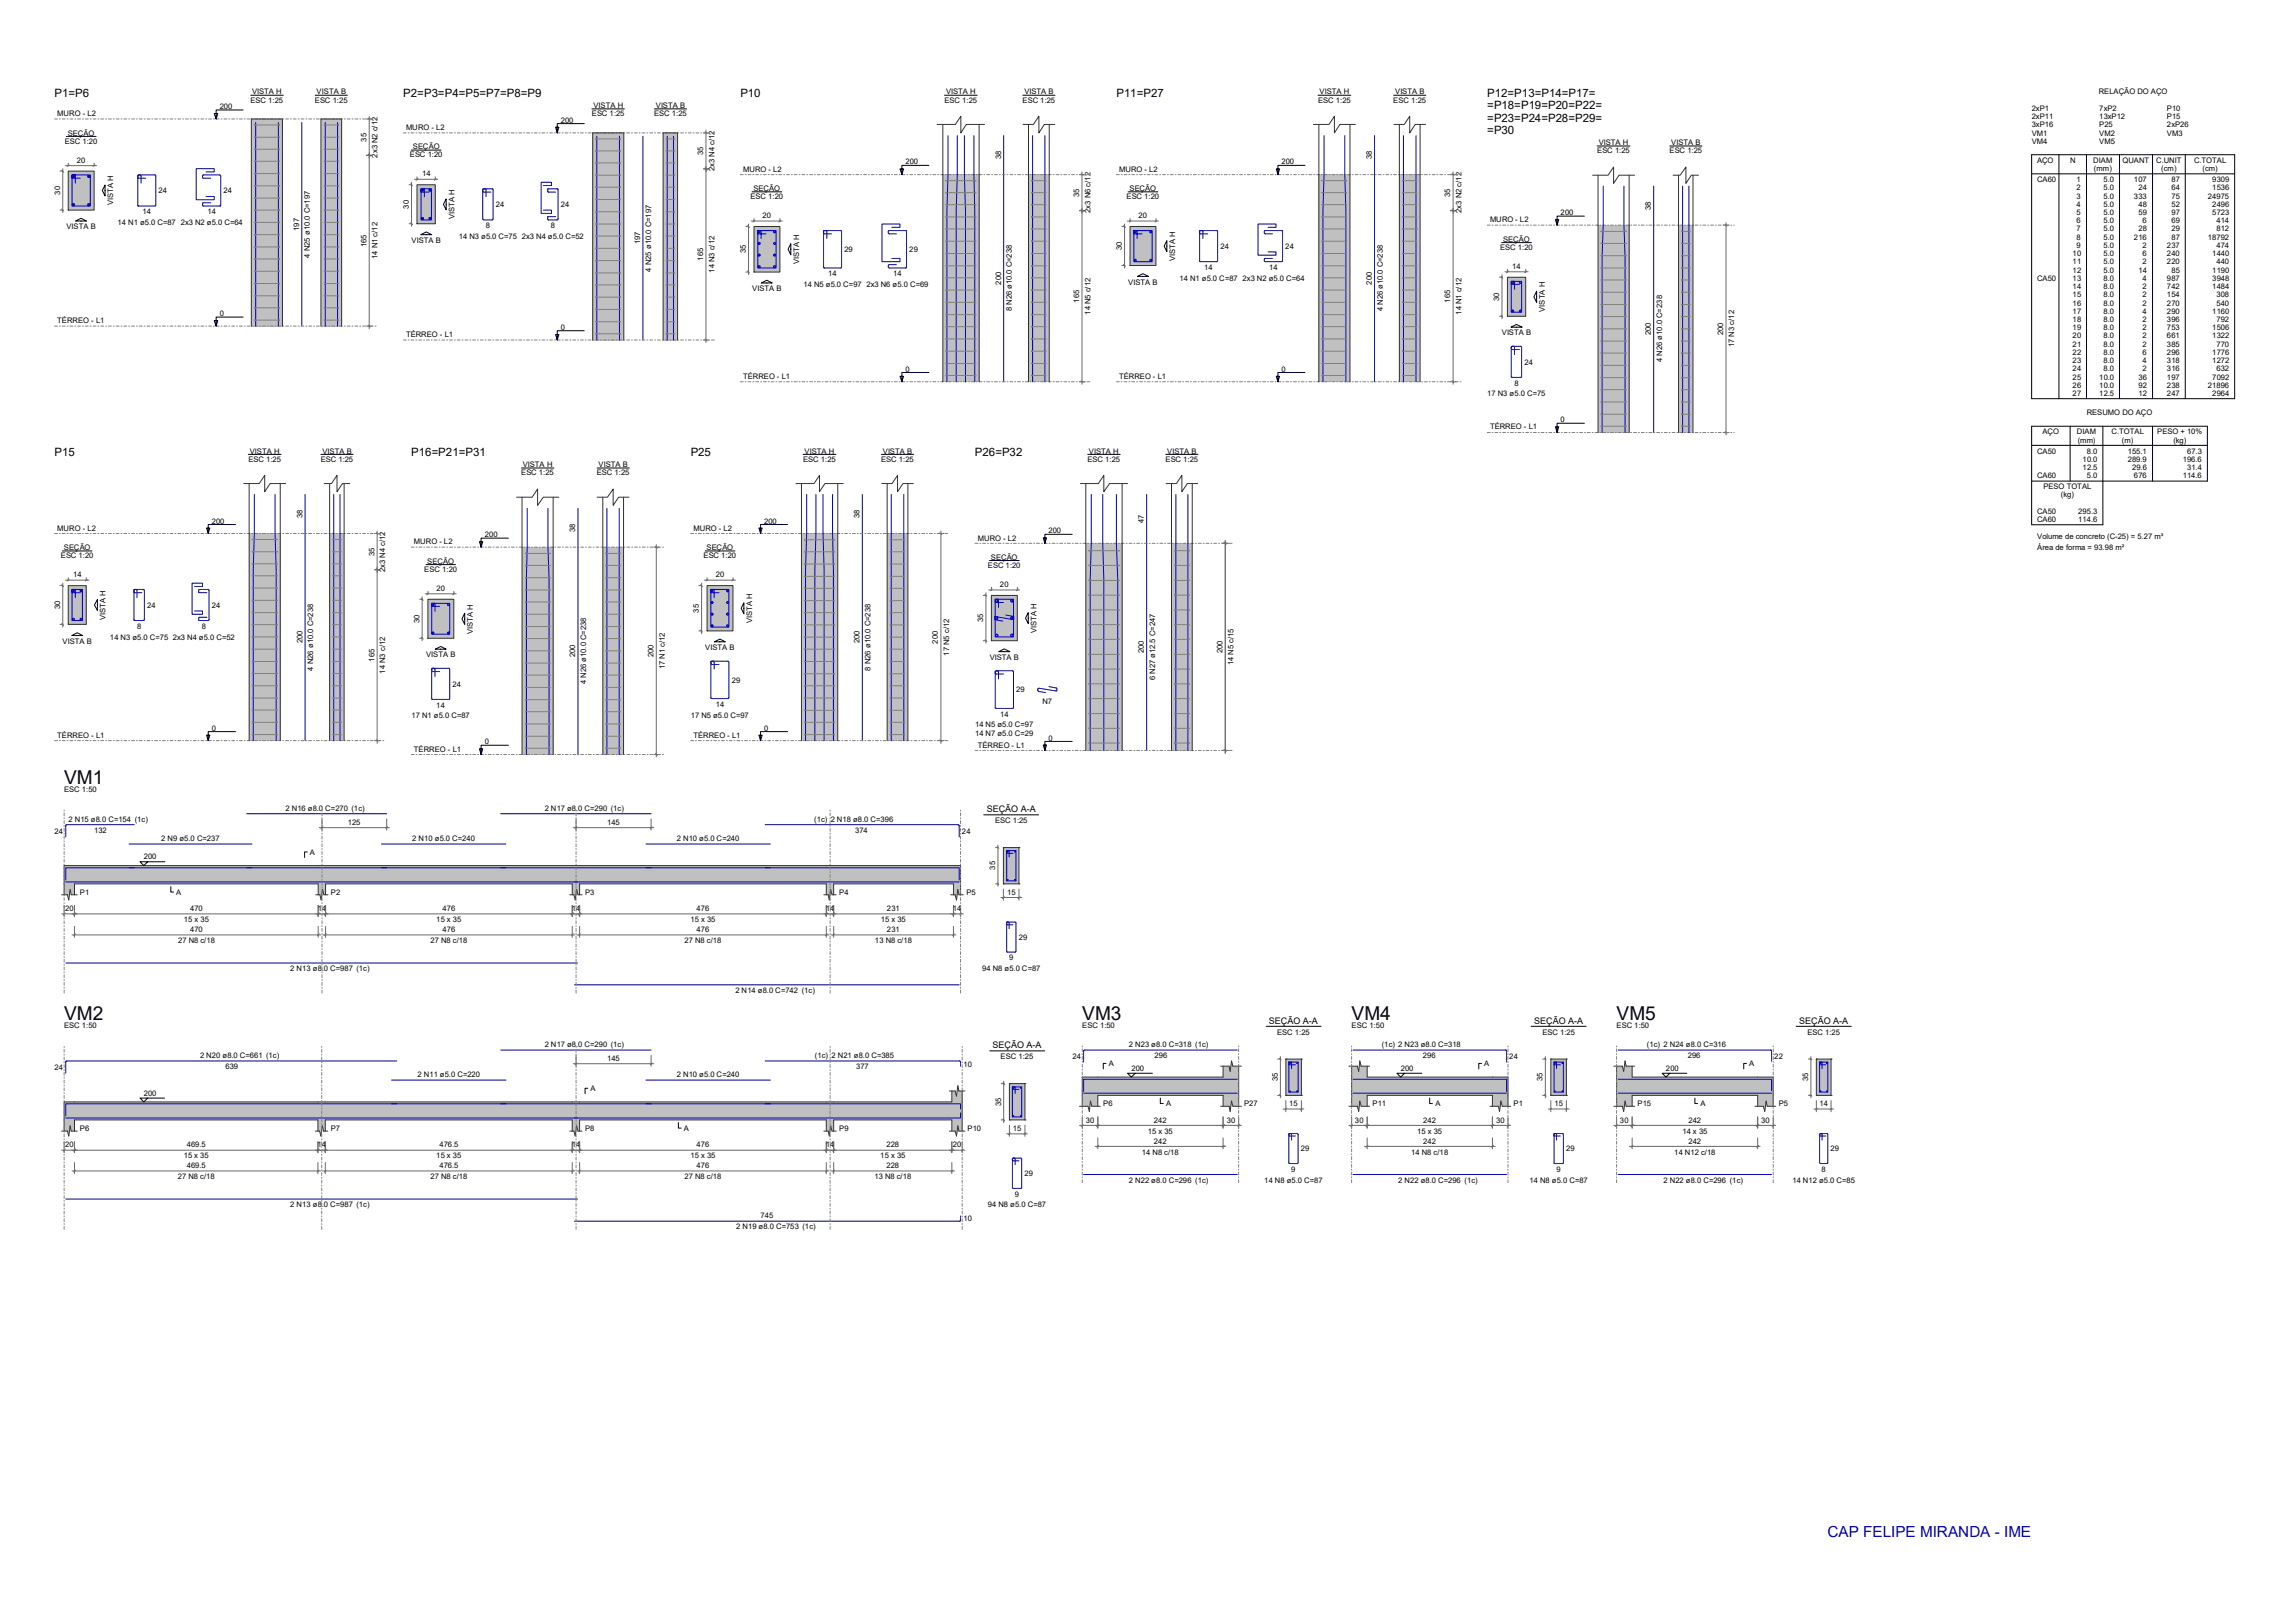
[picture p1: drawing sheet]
<svg xmlns="http://www.w3.org/2000/svg" width="841mm" height="594mm" viewBox="0 0 841 594" stroke-linecap="round" stroke-linejoin="round" font-family="sans-serif">
<defs><g id="words">
<g font-size="7">
<text x="23.5" y="287.2">VM1</text>
<text x="23.5" y="373.7">VM2</text>
<text x="396.6" y="373.7">VM3</text>
<text x="495.3" y="373.7">VM4</text>
<text x="592.4" y="373.7">VM5</text>
</g>
<text font-size="5.6" fill="#00f" x="669.7" y="563.2">CAP FELIPE MIRANDA - IME</text>
<g font-size="4.2">
<text x="20" y="35.6">P1=P6</text>
<text x="147.8" y="35.6">P2=P3=P4=P5=P7=P8=P9</text>
<text x="271.3" y="35.6">P10</text>
<text x="409.1" y="35.6">P11=P27</text>
<text x="545" y="35.6">P12=P13=P14=P17=</text>
<text x="545" y="40.1">=P18=P19=P20=P22=</text>
<text x="545" y="44.6">=P23=P24=P28=P29=</text>
<text x="545" y="49.2">=P30</text>
<text x="20" y="167.2">P15</text>
<text x="150.7" y="167.2">P16=P21=P31</text>
<text x="253.1" y="167.2">P25</text>
<text x="357.3" y="167.2">P26=P32</text>
</g>
<g font-size="3.3">
<text x="361.6" y="297.6">SEÇÃO A-A</text>
<text x="465" y="375.1">SEÇÃO A-A</text>
<text x="562.2" y="375.1">SEÇÃO A-A</text>
<text x="659.3" y="375.1">SEÇÃO A-A</text>
<text x="363.7" y="384.1">SEÇÃO A-A</text>
</g>
<g font-size="2.8">
<text x="92.4" y="34.6">VISTA H</text>
<text x="116" y="34.6">VISTA B</text>
<text x="346.7" y="34.6">VISTA H</text>
<text x="375.4" y="34.6">VISTA B</text>
<text x="483.5" y="34.6">VISTA H</text>
<text x="511.3" y="34.6">VISTA B</text>
<text x="769.1" y="34.6">RELAÇÃO DO AÇO</text>
<text x="80.5" y="40">200</text>
<text x="91.8" y="37.6">ESC 1:25</text>
<text x="115.4" y="37.6">ESC 1:25</text>
<text x="217.5" y="39.6">VISTA H</text>
<text x="240.4" y="39.6">VISTA B</text>
<text x="346.1" y="37.6">ESC 1:25</text>
<text x="374.7" y="37.6">ESC 1:25</text>
<text x="483" y="37.6">ESC 1:25</text>
<text x="510.6" y="37.6">ESC 1:25</text>
<text x="744.5" y="40.6">2xP1</text>
<text x="769.3" y="40.6">7xP2</text>
<text x="794.1" y="40.6">P10</text>
<text x="21" y="42.6">MURO - L2</text>
<text x="148.8" y="47.6">MURO - L2</text>
<text x="205.5" y="45">200</text>
<text x="216.9" y="42.6">ESC 1:25</text>
<text x="239.7" y="42.6">ESC 1:25</text>
<text x="744.5" y="43.6">2xP11</text>
<text x="744.5" y="46.6">3xP16</text>
<text x="769.3" y="43.6">13xP12</text>
<text x="769.3" y="46.6">P25</text>
<text x="794.1" y="43.6">P15</text>
<text x="794.1" y="46.6">2xP26</text>
<text x="23.7" y="52.7">ESC 1:20</text>
<text x="24.8" y="49.7">SEÇÃO</text>
<text x="134.3" y="51.9" transform="rotate(-90 134.3 51.9)">35</text>
<text x="585.9" y="53.2">VISTA H</text>
<text x="612.4" y="53.2">VISTA B</text>
<text x="744.5" y="49.7">VM1</text>
<text x="744.5" y="52.7">VM4</text>
<text x="769.3" y="49.7">VM2</text>
<text x="769.3" y="52.7">VM5</text>
<text x="794.1" y="49.7">VM3</text>
<text x="28.2" y="59.7">20</text>
<text x="138.3" y="57.7" transform="rotate(-90 138.3 57.7)">2x3 N2 c/12</text>
<text x="150.2" y="57.7">ESC 1:20</text>
<text x="151.3" y="54.7">SEÇÃO</text>
<text x="257.7" y="56.9" transform="rotate(-90 257.7 56.9)">35</text>
<text x="366.8" y="58.4" transform="rotate(-90 366.8 58.4)">38</text>
<text x="502.7" y="58.4" transform="rotate(-90 502.7 58.4)">38</text>
<text x="585.3" y="56.2">ESC 1:25</text>
<text x="611.8" y="56.2">ESC 1:25</text>
<text x="746.5" y="59.7">AÇO</text>
<text x="758.6" y="59.7">N</text>
<text x="767.1" y="59.7">DIAM</text>
<text x="777.8" y="59.7">QUANT</text>
<text x="790.2" y="59.7">C.UNIT</text>
<text x="804" y="59.7">C.TOTAL</text>
<text x="154.6" y="64.7">14</text>
<text x="261.8" y="62.7" transform="rotate(-90 261.8 62.7)">2x3 N4 c/12</text>
<text x="272.3" y="62.9">MURO - L2</text>
<text x="331.8" y="60.3">200</text>
<text x="410.1" y="62.9">MURO - L2</text>
<text x="469.6" y="60.3">200</text>
<text x="767.3" y="62.7">(mm)</text>
<text x="792" y="62.7">(cm)</text>
<text x="807.1" y="62.7">(cm)</text>
<text x="22" y="71.3" transform="rotate(-90 22 71.3)">30</text>
<text x="58.1" y="70.8">24</text>
<text x="81.9" y="70.8">24</text>
<text x="276.1" y="70">SEÇÃO</text>
<text x="413.9" y="70">SEÇÃO</text>
<text x="746.5" y="66.7">CA60</text>
<text x="761" y="66.7">1</text>
<text x="761" y="69.8">2</text>
<text x="770.8" y="66.7">5.0</text>
<text x="770.8" y="69.8">5.0</text>
<text x="782" y="66.7">107</text>
<text x="783.6" y="69.8">24</text>
<text x="795.7" y="66.7">87</text>
<text x="795.7" y="69.8">64</text>
<text x="810.7" y="66.7">9309</text>
<text x="810.7" y="69.8">1536</text>
<text x="41.5" y="75.3" transform="rotate(-90 41.5 75.3)">VISTA H</text>
<text x="149.8" y="76.5" transform="rotate(-90 149.8 76.5)">30</text>
<text x="181.7" y="75.9">24</text>
<text x="205.5" y="75.9">24</text>
<text x="275" y="73">ESC 1:20</text>
<text x="395.5" y="72.1" transform="rotate(-90 395.5 72.1)">35</text>
<text x="412.8" y="73">ESC 1:20</text>
<text x="531.4" y="72.1" transform="rotate(-90 531.4 72.1)">35</text>
<text x="605" y="77" transform="rotate(-90 605 77)">38</text>
<text x="761" y="72.8">3</text>
<text x="761" y="75.8">4</text>
<text x="770.8" y="72.8">5.0</text>
<text x="770.8" y="75.8">5.0</text>
<text x="782" y="72.8">333</text>
<text x="783.6" y="75.8">48</text>
<text x="795.7" y="72.8">75</text>
<text x="795.7" y="75.8">52</text>
<text x="809.1" y="72.8">24975</text>
<text x="810.7" y="75.8">2496</text>
<text x="24.3" y="84">VISTA B</text>
<text x="43.1" y="82.6">14 N1 ø5.0 C=87</text>
<text x="52.2" y="78.5">14</text>
<text x="66.2" y="82.6">2x3 N2 ø5.0 C=64</text>
<text x="76" y="78.5">14</text>
<text x="166.5" y="80.3" transform="rotate(-90 166.5 80.3)">VISTA H</text>
<text x="178" y="83.6">8</text>
<text x="201.8" y="83.6">8</text>
<text x="279.4" y="80">20</text>
<text x="399.6" y="78.1" transform="rotate(-90 399.6 78.1)">2x3 N6 c/12</text>
<text x="417.2" y="80">20</text>
<text x="535.5" y="78.1" transform="rotate(-90 535.5 78.1)">2x3 N2 c/12</text>
<text x="546" y="81.5">MURO - L2</text>
<text x="571.9" y="78.9">200</text>
<text x="761" y="78.8">5</text>
<text x="761" y="81.8">6</text>
<text x="770.8" y="78.8">5.0</text>
<text x="770.8" y="81.8">5.0</text>
<text x="783.6" y="78.8">59</text>
<text x="785.1" y="81.8">6</text>
<text x="795.7" y="78.8">97</text>
<text x="795.7" y="81.8">69</text>
<text x="810.7" y="78.8">5723</text>
<text x="812.2" y="81.8">414</text>
<text x="109.6" y="84.6" transform="rotate(-90 109.6 84.6)">197</text>
<text x="150.8" y="89">VISTA B</text>
<text x="168.1" y="87.6">14 N3 ø5.0 C=75</text>
<text x="191.2" y="87.6">2x3 N4 ø5.0 C=52</text>
<text x="234.6" y="89.6" transform="rotate(-90 234.6 89.6)">197</text>
<text x="550.8" y="88.6">SEÇÃO</text>
<text x="761" y="84.8">7</text>
<text x="761" y="87.8">8</text>
<text x="770.8" y="84.8">5.0</text>
<text x="770.8" y="87.8">5.0</text>
<text x="782" y="87.8">216</text>
<text x="783.6" y="84.8">28</text>
<text x="795.7" y="84.8">29</text>
<text x="795.7" y="87.8">87</text>
<text x="809.1" y="87.8">18792</text>
<text x="812.2" y="84.8">812</text>
<text x="113.6" y="94.4" transform="rotate(-90 113.6 94.4)">4 N25 ø10.0 C=197</text>
<text x="134.3" y="90.5" transform="rotate(-90 134.3 90.5)">165</text>
<text x="138.3" y="95" transform="rotate(-90 138.3 95)">14 N1 c/12</text>
<text x="257.7" y="95.5" transform="rotate(-90 257.7 95.5)">165</text>
<text x="273.3" y="92.8" transform="rotate(-90 273.3 92.8)">35</text>
<text x="309.4" y="92.4">29</text>
<text x="333.2" y="92.4">29</text>
<text x="411.1" y="91.7" transform="rotate(-90 411.1 91.7)">30</text>
<text x="430.6" y="95.6" transform="rotate(-90 430.6 95.6)">VISTA H</text>
<text x="447.2" y="91.2">24</text>
<text x="471" y="91.2">24</text>
<text x="549.7" y="91.6">ESC 1:20</text>
<text x="759.5" y="93.9">10</text>
<text x="761" y="90.9">9</text>
<text x="770.8" y="90.9">5.0</text>
<text x="770.8" y="93.9">5.0</text>
<text x="785.1" y="90.9">2</text>
<text x="785.1" y="93.9">6</text>
<text x="794.1" y="90.9">237</text>
<text x="794.1" y="93.9">240</text>
<text x="810.7" y="93.9">1440</text>
<text x="812.2" y="90.9">474</text>
<text x="238.6" y="99.6" transform="rotate(-90 238.6 99.6)">4 N25 ø10.0 C=197</text>
<text x="261.8" y="99.9" transform="rotate(-90 261.8 99.9)">14 N3 c/12</text>
<text x="292.8" y="96.7" transform="rotate(-90 292.8 96.7)">VISTA H</text>
<text x="303.5" y="101.2">14</text>
<text x="327.3" y="101.2">14</text>
<text x="441.3" y="98.9">14</text>
<text x="465.1" y="98.9">14</text>
<text x="554.1" y="98.6">14</text>
<text x="759.5" y="96.9">11</text>
<text x="759.5" y="99.9">12</text>
<text x="770.8" y="96.9">5.0</text>
<text x="770.8" y="99.9">5.0</text>
<text x="783.6" y="99.9">14</text>
<text x="785.1" y="96.9">2</text>
<text x="794.1" y="96.9">220</text>
<text x="795.7" y="99.9">85</text>
<text x="810.7" y="99.9">1190</text>
<text x="812.2" y="96.9">440</text>
<text x="275.6" y="106.7">VISTA B</text>
<text x="294.4" y="105.3">14 N5 ø5.0 C=97</text>
<text x="317.5" y="105.3">2x3 N6 ø5.0 C=69</text>
<text x="366.8" y="104.3" transform="rotate(-90 366.8 104.3)">200</text>
<text x="413.4" y="104.3">VISTA B</text>
<text x="432.2" y="102.9">14 N1 ø5.0 C=87</text>
<text x="455.3" y="102.9">2x3 N2 ø5.0 C=64</text>
<text x="502.7" y="104.3" transform="rotate(-90 502.7 104.3)">200</text>
<text x="746.5" y="102.9">CA50</text>
<text x="759.5" y="102.9">13</text>
<text x="759.5" y="105.9">14</text>
<text x="770.8" y="102.9">8.0</text>
<text x="770.8" y="105.9">8.0</text>
<text x="785.1" y="102.9">4</text>
<text x="785.1" y="105.9">2</text>
<text x="794.1" y="102.9">987</text>
<text x="794.1" y="105.9">742</text>
<text x="810.7" y="102.9">3948</text>
<text x="810.7" y="105.9">1484</text>
<text x="395.5" y="111" transform="rotate(-90 395.5 111)">165</text>
<text x="531.4" y="111" transform="rotate(-90 531.4 111)">165</text>
<text x="549.4" y="110.4" transform="rotate(-90 549.4 110.4)">30</text>
<text x="759.5" y="108.9">15</text>
<text x="759.5" y="112">16</text>
<text x="770.8" y="108.9">8.0</text>
<text x="770.8" y="112">8.0</text>
<text x="785.1" y="108.9">2</text>
<text x="785.1" y="112">2</text>
<text x="794.1" y="108.9">154</text>
<text x="794.1" y="112">270</text>
<text x="812.2" y="108.9">308</text>
<text x="812.2" y="112">540</text>
<text x="21" y="118.5">TÉRREO - L1</text>
<text x="80.5" y="115.9">0</text>
<text x="370.8" y="114.1" transform="rotate(-90 370.8 114.1)">8 N26 ø10.0 C=238</text>
<text x="399.6" y="115.4" transform="rotate(-90 399.6 115.4)">14 N5 c/12</text>
<text x="506.7" y="114.1" transform="rotate(-90 506.7 114.1)">4 N26 ø10.0 C=238</text>
<text x="535.5" y="115.4" transform="rotate(-90 535.5 115.4)">14 N1 c/12</text>
<text x="566.1" y="114.3" transform="rotate(-90 566.1 114.3)">VISTA H</text>
<text x="759.5" y="115">17</text>
<text x="759.5" y="118">18</text>
<text x="770.8" y="115">8.0</text>
<text x="770.8" y="118">8.0</text>
<text x="785.1" y="115">4</text>
<text x="785.1" y="118">2</text>
<text x="794.1" y="115">290</text>
<text x="794.1" y="118">396</text>
<text x="810.7" y="115">1160</text>
<text x="812.2" y="118">792</text>
<text x="148.8" y="123.6">TÉRREO - L1</text>
<text x="205.5" y="120.9">0</text>
<text x="550.3" y="122.9">VISTA B</text>
<text x="605" y="122.8" transform="rotate(-90 605 122.8)">200</text>
<text x="631.5" y="122.8" transform="rotate(-90 631.5 122.8)">200</text>
<text x="759.5" y="121">19</text>
<text x="759.5" y="124">20</text>
<text x="770.8" y="121">8.0</text>
<text x="770.8" y="124">8.0</text>
<text x="785.1" y="121">2</text>
<text x="785.1" y="124">2</text>
<text x="794.1" y="121">753</text>
<text x="794.1" y="124">661</text>
<text x="810.7" y="121">1506</text>
<text x="810.7" y="124">1322</text>
<text x="635.5" y="127.3" transform="rotate(-90 635.5 127.3)">17 N3 c/12</text>
<text x="759.5" y="127">21</text>
<text x="759.5" y="130">22</text>
<text x="770.8" y="127">8.0</text>
<text x="770.8" y="130">8.0</text>
<text x="785.1" y="127">2</text>
<text x="785.1" y="130">6</text>
<text x="794.1" y="127">385</text>
<text x="794.1" y="130">296</text>
<text x="810.7" y="130">1776</text>
<text x="812.2" y="127">770</text>
<text x="331.8" y="136.2">0</text>
<text x="469.6" y="136.2">0</text>
<text x="558.6" y="133.6">24</text>
<text x="609.1" y="132.8" transform="rotate(-90 609.1 132.8)">4 N26 ø10.0 C=238</text>
<text x="759.5" y="133.1">23</text>
<text x="759.5" y="136.1">24</text>
<text x="770.8" y="133.1">8.0</text>
<text x="770.8" y="136.1">8.0</text>
<text x="785.1" y="133.1">4</text>
<text x="785.1" y="136.1">2</text>
<text x="794.1" y="133.1">318</text>
<text x="794.1" y="136.1">316</text>
<text x="810.7" y="133.1">1272</text>
<text x="812.2" y="136.1">632</text>
<text x="272.3" y="138.9">TÉRREO - L1</text>
<text x="410.1" y="138.9">TÉRREO - L1</text>
<text x="555" y="141.3">8</text>
<text x="759.5" y="139.1">25</text>
<text x="759.5" y="142.1">26</text>
<text x="769.3" y="139.1">10.0</text>
<text x="769.3" y="142.1">10.0</text>
<text x="783.6" y="139.1">36</text>
<text x="783.6" y="142.1">92</text>
<text x="794.1" y="139.1">197</text>
<text x="794.1" y="142.1">238</text>
<text x="809.1" y="142.1">21896</text>
<text x="810.7" y="139.1">7092</text>
<text x="545" y="145.3">17 N3 ø5.0 C=75</text>
<text x="759.5" y="145.1">27</text>
<text x="769.3" y="145.1">12.5</text>
<text x="783.6" y="145.1">12</text>
<text x="794.1" y="145.1">247</text>
<text x="810.7" y="145.1">2964</text>
<text x="571.9" y="154.8">0</text>
<text x="764.7" y="152.2">RESUMO DO AÇO</text>
<text x="546" y="157.4">TÉRREO - L1</text>
<text x="748.5" y="159.2">AÇO</text>
<text x="761.1" y="159.2">DIAM</text>
<text x="773.8" y="159.2">C.TOTAL</text>
<text x="790.5" y="159.2">PESO + 10%</text>
<text x="91.6" y="166.2">VISTA H</text>
<text x="118.2" y="166.2">VISTA B</text>
<text x="294.9" y="166.2">VISTA H</text>
<text x="323.6" y="166.2">VISTA B</text>
<text x="399" y="166.2">VISTA H</text>
<text x="427.7" y="166.2">VISTA B</text>
<text x="746.5" y="166.2">CA50</text>
<text x="761.4" y="162.2">(mm)</text>
<text x="764.7" y="166.2">8.0</text>
<text x="777.6" y="162.2">(m)</text>
<text x="779.7" y="166.2">155.1</text>
<text x="796.4" y="162.2">(kg)</text>
<text x="801.5" y="166.2">67.3</text>
<text x="91" y="169.2">ESC 1:25</text>
<text x="117.5" y="169.2">ESC 1:25</text>
<text x="191.6" y="171.2">VISTA H</text>
<text x="219.3" y="171.2">VISTA B</text>
<text x="294.3" y="169.2">ESC 1:25</text>
<text x="322.9" y="169.2">ESC 1:25</text>
<text x="398.5" y="169.2">ESC 1:25</text>
<text x="427.1" y="169.2">ESC 1:25</text>
<text x="763.2" y="169.2">10.0</text>
<text x="763.2" y="172.2">12.5</text>
<text x="779.7" y="169.2">289.9</text>
<text x="781.3" y="172.2">29.6</text>
<text x="799.9" y="169.2">196.6</text>
<text x="801.5" y="172.2">31.4</text>
<text x="191" y="174.2">ESC 1:25</text>
<text x="218.7" y="174.2">ESC 1:25</text>
<text x="746.5" y="175.3">CA60</text>
<text x="748.8" y="179.3">PESO TOTAL</text>
<text x="764.7" y="175.3">5.0</text>
<text x="782" y="175.3">676</text>
<text x="799.9" y="175.3">114.6</text>
<text x="755.2" y="182.3">(kg)</text>
<text x="77.6" y="191.9">200</text>
<text x="110.8" y="189.9" transform="rotate(-90 110.8 189.9)">38</text>
<text x="280" y="191.9">200</text>
<text x="315" y="189.9" transform="rotate(-90 315 189.9)">38</text>
<text x="419.2" y="191.7" transform="rotate(-90 419.2 191.7)">47</text>
<text x="746.5" y="188.3">CA50</text>
<text x="746.5" y="191.3">CA60</text>
<text x="761.6" y="188.3">295.3</text>
<text x="761.6" y="191.3">114.6</text>
<text x="21" y="194.5">MURO - L2</text>
<text x="177.7" y="196.9">200</text>
<text x="210.8" y="195" transform="rotate(-90 210.8 195)">38</text>
<text x="254.1" y="194.5">MURO - L2</text>
<text x="384.2" y="195.4">200</text>
<text x="746.5" y="197.4">Volume de concreto (C-25) = 5.27 m³</text>
<text x="23.4" y="201.6">SEÇÃO</text>
<text x="137.2" y="203.7" transform="rotate(-90 137.2 203.7)">35</text>
<text x="151.7" y="199.5">MURO - L2</text>
<text x="258.9" y="201.6">SEÇÃO</text>
<text x="358.3" y="198.1">MURO - L2</text>
<text x="746.5" y="201.4">Área de forma = 93.98 m²</text>
<text x="22.3" y="204.6">ESC 1:20</text>
<text x="141.2" y="209.6" transform="rotate(-90 141.2 209.6)">2x3 N4 c/12</text>
<text x="155.5" y="209.6">ESC 1:20</text>
<text x="156.6" y="206.6">SEÇÃO</text>
<text x="257.8" y="204.6">ESC 1:20</text>
<text x="362" y="208.1">ESC 1:20</text>
<text x="363.1" y="205.1">SEÇÃO</text>
<text x="26.8" y="211.6">14</text>
<text x="262.3" y="211.6">20</text>
<text x="366.4" y="215.2">20</text>
<text x="159.9" y="216.6">20</text>
<text x="22" y="223.2" transform="rotate(-90 22 223.2)">30</text>
<text x="38.7" y="227.2" transform="rotate(-90 38.7 227.2)">VISTA H</text>
<text x="53.9" y="222.7">24</text>
<text x="77.6" y="222.7">24</text>
<text x="256.1" y="224.4" transform="rotate(-90 256.1 224.4)">35</text>
<text x="50.2" y="230.4">8</text>
<text x="73.9" y="230.4">8</text>
<text x="153.7" y="228.3" transform="rotate(-90 153.7 228.3)">30</text>
<text x="173.3" y="232.2" transform="rotate(-90 173.3 232.2)">VISTA H</text>
<text x="275.6" y="228.3" transform="rotate(-90 275.6 228.3)">VISTA H</text>
<text x="360.3" y="228" transform="rotate(-90 360.3 228)">35</text>
<text x="379.8" y="231.9" transform="rotate(-90 379.8 231.9)">VISTA H</text>
<text x="22.9" y="235.9">VISTA B</text>
<text x="40.3" y="234.5">14 N3 ø5.0 C=75</text>
<text x="63.3" y="234.5">2x3 N4 ø5.0 C=52</text>
<text x="110.8" y="235.8" transform="rotate(-90 110.8 235.8)">200</text>
<text x="258.4" y="238.3">VISTA B</text>
<text x="315" y="235.8" transform="rotate(-90 315 235.8)">200</text>
<text x="343.7" y="235.8" transform="rotate(-90 343.7 235.8)">200</text>
<text x="419.2" y="239.4" transform="rotate(-90 419.2 239.4)">200</text>
<text x="448" y="239.4" transform="rotate(-90 448 239.4)">200</text>
<text x="114.8" y="245.7" transform="rotate(-90 114.8 245.7)">4 N26 ø10.0 C=238</text>
<text x="137.2" y="242.4" transform="rotate(-90 137.2 242.4)">165</text>
<text x="156.2" y="240.9">VISTA B</text>
<text x="210.8" y="240.9" transform="rotate(-90 210.8 240.9)">200</text>
<text x="239.5" y="240.8" transform="rotate(-90 239.5 240.8)">200</text>
<text x="243.6" y="245.2" transform="rotate(-90 243.6 245.2)">17 N1 c/12</text>
<text x="319" y="245.7" transform="rotate(-90 319 245.7)">8 N26 ø10.0 C=238</text>
<text x="347.8" y="240.2" transform="rotate(-90 347.8 240.2)">17 N5 c/12</text>
<text x="362.7" y="241.8">VISTA B</text>
<text x="452" y="243.8" transform="rotate(-90 452 243.8)">14 N5 c/15</text>
<text x="141.2" y="246.8" transform="rotate(-90 141.2 246.8)">14 N3 c/12</text>
<text x="165.8" y="251.6">24</text>
<text x="214.8" y="250.7" transform="rotate(-90 214.8 250.7)">4 N26 ø10.0 C=238</text>
<text x="268.2" y="250.2">29</text>
<text x="423.3" y="249.3" transform="rotate(-90 423.3 249.3)">6 N27 ø12.5 C=247</text>
<text x="372.4" y="253.7">29</text>
<text x="382" y="257.8">N7</text>
<text x="150.8" y="263.3">17 N1 ø5.0 C=87</text>
<text x="159.9" y="259.3">14</text>
<text x="253.1" y="263.1">17 N5 ø5.0 C=97</text>
<text x="262.3" y="259">14</text>
<text x="366.5" y="262.6">14</text>
<text x="77.6" y="267.8">0</text>
<text x="280" y="267.8">0</text>
<text x="357.3" y="266.6">14 N5 ø5.0 C=97</text>
<text x="357.3" y="269.7">14 N7 ø5.0 C=29</text>
<text x="21" y="270.4">TÉRREO - L1</text>
<text x="151.7" y="275.5">TÉRREO - L1</text>
<text x="177.7" y="272.8">0</text>
<text x="254.1" y="270.4">TÉRREO - L1</text>
<text x="358.3" y="274">TÉRREO - L1</text>
<text x="384.2" y="271.4">0</text>
<text x="23.5" y="290.2">ESC 1:50</text>
<text x="104.6" y="297.2">2 N16 ø8.0 C=270 (1c)</text>
<text x="199.6" y="297.2">2 N17 ø8.0 C=290 (1c)</text>
<text x="20" y="305.7">24</text>
<text x="25.1" y="301.2">2 N15 ø8.0 C=154 (1c)</text>
<text x="34.5" y="305.3">132</text>
<text x="127.5" y="302.2">125</text>
<text x="222.5" y="302.2">145</text>
<text x="298.4" y="301.2">(1c)</text>
<text x="304.4" y="301.2">2 N18 ø8.0 C=396</text>
<text x="313.4" y="305.3">374</text>
<text x="352.5" y="305.7">24</text>
<text x="364.6" y="301.6">ESC 1:25</text>
<text x="59.1" y="308.2">2 N9 ø5.0 C=237</text>
<text x="151.1" y="308.2">2 N10 ø5.0 C=240</text>
<text x="248" y="308.2">2 N10 ø5.0 C=240</text>
<text x="52.7" y="314.9">200</text>
<text x="113.6" y="313.2">A</text>
<text x="364.7" y="318.7" transform="rotate(-90 364.7 318.7)">35</text>
<text x="29.3" y="327.9">P1</text>
<text x="64.6" y="327.9">A</text>
<text x="121.3" y="327.9">P2</text>
<text x="214.4" y="327.9">P3</text>
<text x="307.5" y="327.9">P4</text>
<text x="354.1" y="327.9">P5</text>
<text x="369.1" y="327.9">15</text>
<text x="23.8" y="333.9">20</text>
<text x="69.6" y="333.9">470</text>
<text x="116.5" y="333.9">14</text>
<text x="162.1" y="333.9">476</text>
<text x="209.6" y="333.9">14</text>
<text x="255.3" y="333.9">476</text>
<text x="302.6" y="333.9">14</text>
<text x="325" y="333.9">231</text>
<text x="349.2" y="333.9">14</text>
<text x="67.4" y="338">15 x 35</text>
<text x="69.6" y="341.6">470</text>
<text x="159.9" y="338">15 x 35</text>
<text x="162.1" y="341.6">476</text>
<text x="253" y="338">15 x 35</text>
<text x="255.3" y="341.6">476</text>
<text x="322.8" y="338">15 x 35</text>
<text x="325" y="341.6">231</text>
<text x="65.2" y="345.6">27 N8 c/18</text>
<text x="157.7" y="345.6">27 N8 c/18</text>
<text x="250.9" y="345.6">27 N8 c/18</text>
<text x="320.6" y="345.6">13 N8 c/18</text>
<text x="373.3" y="344.4">29</text>
<text x="369.8" y="351.9">9</text>
<text x="106.4" y="355.9">2 N13 ø8.0 C=987 (1c)</text>
<text x="359.9" y="355.9">94 N8 ø5.0 C=87</text>
<text x="269.5" y="363.9">2 N14 ø8.0 C=742 (1c)</text>
<text x="23.5" y="376.7">ESC 1:50</text>
<text x="396.6" y="376.7">ESC 1:50</text>
<text x="495.3" y="376.7">ESC 1:50</text>
<text x="592.4" y="376.7">ESC 1:50</text>
<text x="199.6" y="383.8">2 N17 ø8.0 C=290 (1c)</text>
<text x="413.7" y="383.8">2 N23 ø8.0 C=318 (1c)</text>
<text x="468" y="379.1">ESC 1:25</text>
<text x="506.4" y="383.8">(1c) 2 N23 ø8.0 C=318</text>
<text x="565.2" y="379.1">ESC 1:25</text>
<text x="603.5" y="383.8">(1c) 2 N24 ø8.0 C=316</text>
<text x="662.3" y="379.1">ESC 1:25</text>
<text x="73.3" y="387.8">2 N20 ø8.0 C=661 (1c)</text>
<text x="222.5" y="388.8">145</text>
<text x="298.6" y="387.8">(1c)</text>
<text x="304.7" y="387.8">2 N21 ø8.0 C=385</text>
<text x="366.7" y="388.2">ESC 1:25</text>
<text x="393" y="388.2">24</text>
<text x="423.1" y="387.8">296</text>
<text x="521.4" y="387.8">296</text>
<text x="553.1" y="388.2">24</text>
<text x="618.5" y="387.8">296</text>
<text x="650.2" y="388.1">22</text>
<text x="20" y="392.2">24</text>
<text x="82.6" y="391.8">639</text>
<text x="153" y="394.8">2 N11 ø5.0 C=220</text>
<text x="248" y="394.8">2 N10 ø5.0 C=240</text>
<text x="313.7" y="391.8">377</text>
<text x="353.1" y="390.9">10</text>
<text x="406.3" y="390.7">A</text>
<text x="414.6" y="392.4">200</text>
<text x="513.3" y="392.4">200</text>
<text x="543.9" y="390.7">A</text>
<text x="610.5" y="392.4">200</text>
<text x="641" y="390.7">A</text>
<text x="52.7" y="401.5">200</text>
<text x="216.4" y="399.8">A</text>
<text x="468.2" y="396.2" transform="rotate(-90 468.2 396.2)">35</text>
<text x="565.3" y="396.2" transform="rotate(-90 565.3 396.2)">35</text>
<text x="662.6" y="396.2" transform="rotate(-90 662.6 396.2)">35</text>
<text x="366.8" y="405.3" transform="rotate(-90 366.8 405.3)">35</text>
<text x="404.3" y="405.4">P6</text>
<text x="427.3" y="405.4">A</text>
<text x="455.9" y="405.4">P27</text>
<text x="472.4" y="405.4">15</text>
<text x="503" y="405.4">P11</text>
<text x="526" y="405.4">A</text>
<text x="554.6" y="405.4">P1</text>
<text x="569.6" y="405.4">15</text>
<text x="600.1" y="405.4">P15</text>
<text x="623.1" y="405.4">A</text>
<text x="651.8" y="405.4">P5</text>
<text x="666.8" y="405.4">14</text>
<text x="397.9" y="411.4">30</text>
<text x="422.9" y="411.4">242</text>
<text x="449.5" y="411.4">30</text>
<text x="496.5" y="411.4">30</text>
<text x="521.5" y="411.4">242</text>
<text x="548.3" y="411.4">30</text>
<text x="593.6" y="411.4">30</text>
<text x="618.7" y="411.4">242</text>
<text x="645.3" y="411.4">30</text>
<text x="29.3" y="414.5">P6</text>
<text x="121.2" y="414.5">P7</text>
<text x="214.4" y="414.5">P8</text>
<text x="250.6" y="414.5">A</text>
<text x="307.5" y="414.5">P9</text>
<text x="354.6" y="414.5">P10</text>
<text x="371.1" y="414.5">15</text>
<text x="420.6" y="415.5">15 x 35</text>
<text x="422.9" y="419.1">242</text>
<text x="519.3" y="415.5">15 x 35</text>
<text x="521.5" y="419.1">242</text>
<text x="616.5" y="415.5">14 x 35</text>
<text x="618.7" y="419.1">242</text>
<text x="23.8" y="420.5">20</text>
<text x="67.3" y="424.5">15 x 35</text>
<text x="68.4" y="420.5">469.5</text>
<text x="116.3" y="420.5">14</text>
<text x="159.9" y="424.5">15 x 35</text>
<text x="161" y="420.5">476.5</text>
<text x="209.6" y="420.5">14</text>
<text x="253" y="424.5">15 x 35</text>
<text x="255.3" y="420.5">476</text>
<text x="302.6" y="420.5">14</text>
<text x="322.6" y="424.5">15 x 35</text>
<text x="324.9" y="420.5">228</text>
<text x="349.2" y="420.5">20</text>
<text x="418.5" y="423.1">14 N8 c/18</text>
<text x="476.7" y="421.9">29</text>
<text x="517.1" y="423.1">14 N8 c/18</text>
<text x="573.9" y="421.9">29</text>
<text x="613.5" y="423.1">14 N12 c/18</text>
<text x="670.8" y="421.9">29</text>
<text x="68.4" y="428.1">469.5</text>
<text x="161" y="428.1">476.5</text>
<text x="255.3" y="428.1">476</text>
<text x="324.9" y="428.1">228</text>
<text x="375.4" y="431">29</text>
<text x="473.2" y="429.4">9</text>
<text x="570.4" y="429.4">9</text>
<text x="667.5" y="429.4">8</text>
<text x="65.2" y="432.1">27 N8 c/18</text>
<text x="157.7" y="432.1">27 N8 c/18</text>
<text x="250.9" y="432.1">27 N8 c/18</text>
<text x="320.5" y="432.1">13 N8 c/18</text>
<text x="413.7" y="433.4">2 N22 ø8.0 C=296 (1c)</text>
<text x="463.3" y="433.4">14 N8 ø5.0 C=87</text>
<text x="512.4" y="433.4">2 N22 ø8.0 C=296 (1c)</text>
<text x="560.5" y="433.4">14 N8 ø5.0 C=87</text>
<text x="609.6" y="433.4">2 N22 ø8.0 C=296 (1c)</text>
<text x="656.8" y="433.4">14 N12 ø5.0 C=85</text>
<text x="106.4" y="442.4">2 N13 ø8.0 C=987 (1c)</text>
<text x="362" y="442.5">94 N8 ø5.0 C=87</text>
<text x="371.9" y="438.5">9</text>
<text x="278.7" y="446.5">745</text>
<text x="353.1" y="447.3">10</text>
<text x="269.8" y="450.5">2 N19 ø8.0 C=753 (1c)</text>
</g>
</g></defs>
<g fill="#c0c0c0">
<path d="M117.6 43.6h7.6v75.9h-7.6z"/>
<path d="M92.1 43.6h11.4v75.9h-11.4z"/>
<path d="M25 62.7h9.5v14.3h-9.5z"/>
</g>
<path d="M25 62.7h9.5v14.3h-9.5z" fill="none" stroke="#333" stroke-width=".37"/>
<path d="M24.3 50h10.9" fill="none" stroke="#000" stroke-width=".37"/>
<g fill="none" stroke="#696969" stroke-width=".37">
<path d="M25 59.8v1M34.5 59.8v1M134.3 56.9h2.1M135 56.6l.6 .6M135.3 56v64.5M22 62.7h1.1M22 77h1.1M22.6 62.4l.7 .7M22.6 76.6l.7 .7M23 61.8v16.1M24 60.7h11.4M25.3 60.4l-.7 .6"/>
<path d="M34.8 60.4l-.7 .6M134.3 119.5h2.1M135 119.2l.6 .7"/>
</g>
<path d="M29.4 65.3h-3v-1.2h6.7v11.4h-6.7v-11.4h1.2v3" fill="none" stroke="#0000bd" stroke-width=".37"/>
<path d="M110.6 44.9v74.6M50.5 64.3l.3-.2 6.2 .1v11.2h-6.5zM50.5 65.2l2.9 .1M51.3 64.1l.4 .4v2.6M75.5 63h3v-1.2h-6.6v11.4h6.6v-1.2h-3M77.2 65.3h-2.6l-.3-.1-.1-.7 .4-.4h5.9l.4 .4v10.7l-.2 .3h-6.1l-.4-.3 .1-.8 .3-.1h2.6" fill="none" stroke="#000081" stroke-width=".37"/>
<path d="M136.3 81.5h2v13.5h-2z" fill="#fff"/>
<path d="M134.3 56.9h2.1M134.3 43.6h2.1M135 56.6l.6 .6M135 43.3l.6 .7M135.3 42.7v15.2" fill="none" stroke="#696969" stroke-width=".37"/>
<path d="M136.3 42.8h2v14.9h-2z" fill="#fff"/>
<path d="M20 43.6h118.3M20 119.5h118.3" fill="none" stroke="#808080" stroke-width=".37" stroke-dasharray="1.1 .7 .4 .7"/>
<path d="M91.9 34.9h11.9M115.5 34.9h11.8M89.1 40.3h-9.9v3.3l-.7-2h1.3l-.6 2M38.5 67.8v4l-1-2zM27.7 81l2-1 2 1zM89.1 116.2h-9.9v3.3l-.7-2h1.3l-.6 2" fill="none" stroke="#000" stroke-width=".37"/>
<g fill="none" stroke="#0000bd" stroke-width=".37">
<path d="M93.7 44.9v74.6M102 44.9v74.6M119.2 44.9v74.6M123.7 44.9v74.6M26.5 64.5l.7-.1v.4l-.3 .2zM26.5 74.7l.7 .7M26.5 64.3l.7 .7M26.7 74.7l.5 .1v.5l-.7-.1zM27.2 74.7l-.7 .7M27.2 64.3l-.7 .7M32.2 64.5l.7-.1v.4l-.3 .2zM32.2 74.7l.7 .7"/>
<path d="M32.2 64.3l.7 .7M32.4 74.7l.5 .1v.5l-.7-.1zM32.9 74.7l-.7 .7M32.9 64.3l-.7 .7"/>
</g>
<path d="M92.1 119.5v-75.9h11.4v75.9M117.6 119.5v-75.9h7.6v75.9" fill="none" stroke="#333" stroke-width=".37"/>
<g fill="none" stroke="#808080" stroke-width=".37">
<path d="M93.3 50.3h.2zM93.4 54.6v.2zM93.4 45.8h8.9M93.4 45.7v.2zM93.4 50.3h8.9M93.4 54.7h8.9M93.5 59.1h-.2h9.1h-.2M102.2 54.7h.2zM102.2 50.3h.2zM102.3 45.7v.2zM118.8 50.3h.2zM118.9 45.8h5.1"/>
<path d="M118.9 50.3h5.1M118.9 54.7h5.1M118.9 45.7v.2zM118.9 54.6v.2zM119 59.1h-.2h5.3h-.2M123.9 50.3h.2zM124 45.7v.2zM124 54.6v.2zM93.3 77h.2zM93.3 72.6h.2zM93.4 68v.2zM93.4 63.6h8.9"/>
<path d="M93.4 63.5v.2zM93.4 68.1h8.9M93.4 72.6h8.9M93.4 77h8.9M102.2 77h.2zM102.2 72.6h.2zM102.3 63.5v.2zM102.3 68v.2zM118.8 63.6h.2zM118.8 72.6h.2zM118.8 77h.2zM118.9 63.6h5.1"/>
<path d="M118.9 68.1h5.1M118.9 72.6h5.1M118.9 77h5.1M118.9 68v.2zM123.9 72.6h.2zM123.9 77h.2zM124 63.5v.2zM124 68v.2zM93.3 90.5h.2zM93.3 99.4h.2zM93.3 94.9h.2zM93.4 81.5h8.9"/>
<path d="M93.4 81.4v.2zM93.4 86h8.9M93.4 85.9v.2zM93.4 90.5h8.9M93.4 94.9h8.9M93.4 99.4h8.9M102.2 94.9h.2zM102.3 81.4v.2zM102.3 85.9v.2zM102.3 90.4v.2zM102.3 99.3v.2zM118.8 81.5h.2z"/>
<path d="M118.8 94.9h.2zM118.8 99.4h.2zM118.9 81.5h5.1M118.9 86h5.1M118.9 90.5h5.1M118.9 94.9h5.1M118.9 99.4h5.1M118.9 85.9v.2zM118.9 90.4v.2zM123.9 94.9h.2zM124 81.4v.2zM124 85.9v.2z"/>
<path d="M124 90.4v.2zM124 99.3v.2zM93.3 112.8h.2zM93.3 117.3h.2zM93.4 103.9h8.9M93.4 103.8v.2zM93.4 112.8h8.9M93.4 117.3h8.9M93.5 108.4h-.2h9.1h-.2M102.3 103.8v.2zM102.3 112.7v.2zM102.3 117.2v.2z"/>
<path d="M118.8 117.3h.2zM118.9 103.9h5.1M118.9 112.8h5.1M118.9 117.3h5.1M118.9 103.8v.2zM118.9 112.7v.2zM119 108.4h-.2h5.3h-.2M124 103.8v.2zM124 112.7v.2zM124 117.2v.2z"/>
</g>
<g fill="#c0c0c0">
<path d="M243 48.7h5.3v75.9h-5.3z"/>
<path d="M217.2 48.7h11.4v75.9h-11.4z"/>
<path d="M152.8 67.7h6.7v14.3h-6.7z"/>
</g>
<path d="M152.8 67.7h6.7v14.3h-6.7z" fill="none" stroke="#333" stroke-width=".37"/>
<path d="M150.7 55h10.9" fill="none" stroke="#000" stroke-width=".37"/>
<g fill="none" stroke="#696969" stroke-width=".37">
<path d="M149.9 67.7h1M150.5 67.4l.7 .7M150.8 66.8v16.1M151.9 65.7h8.5M152.8 64.8v1M153.2 65.4l-.7 .7M159.5 64.8v1M159.8 65.4l-.6 .7M257.8 61.9h2M258.4 61.6l.7 .7M258.7 61v64.5M149.9 82h1"/>
<path d="M150.5 81.6l.7 .7M257.8 124.6h2M258.4 124.2l.7 .7"/>
</g>
<path d="M157.2 70.4h-2.9v-1.2h3.8v11.4h-3.8v-11.4h1.2v2.9" fill="none" stroke="#0000bd" stroke-width=".37"/>
<path d="M235.6 49.9v74.7M176.9 70l.4 .4h2.6M177 69.3l3.4-.1 .3 .3v10.7l-.3 .4h-3.1l-.4-.4zM177.9 69.2l.2 .1v2.8M199.1 68h3v-1.2h-3.8v11.4h3.8v-1.2h-3M203.6 70.4h-2.6l-.3-.2v-.9l3.6-.1 .2 .3v10.7l-.4 .4-3.4-.2 .1-1h2.8" fill="none" stroke="#000081" stroke-width=".37"/>
<path d="M259.7 86.5h2.1v13.5h-2.1z" fill="#fff"/>
<path d="M257.8 48.7h2M258.4 48.3l.7 .7M258.7 47.7v15.2M257.8 61.9h2M258.4 61.6l.7 .7" fill="none" stroke="#696969" stroke-width=".37"/>
<path d="M259.7 47.8h2.1v15h-2.1z" fill="#fff"/>
<path d="M147.8 48.7h114M147.8 124.6h114" fill="none" stroke="#808080" stroke-width=".37" stroke-dasharray="1.1 .7 .4 .7"/>
<path d="M216.9 39.9h11.9M239.8 39.9h11.8M214.1 45.3h-9.9v3.4l-.6-2.1h1.2l-.6 2.1M163.5 72.9v4l-1-2zM154.2 86l2-1 2 1zM214.1 121.2h-9.9v3.4l-.6-2h1.2l-.6 2" fill="none" stroke="#000" stroke-width=".37"/>
<g fill="none" stroke="#0000bd" stroke-width=".37">
<path d="M218.7 49.9v74.7M227 49.9v74.7M244.5 49.9v74.7M246.8 49.9v74.7M154.4 79.9l.3-.2 .4 .2v.4h-.7zM154.4 79.7l.7 .7M154.4 69.3l.7 .7M155.1 79.7l-.7 .7M155.1 69.3l-.7 .7M157.2 79.7l.7 .7M157.2 69.3l.7 .7M157.4 79.8l.3-.1 .2 .6-.5 .1z"/>
<path d="M157.4 69.3l.5 .1v.5l-.5 .1zM157.9 79.7l-.7 .7M157.9 69.3l-.7 .7"/>
<circle cx="154.7" cy="69.6" r=".38"/>
</g>
<path d="M217.2 124.6v-75.9h11.4v75.9M243 124.6v-75.9h5.3v75.9" fill="none" stroke="#333" stroke-width=".37"/>
<g fill="none" stroke="#808080" stroke-width=".37">
<path d="M218.4 55.2v.2zM218.4 50.9h8.9M218.4 50.8v.2zM218.4 59.6v.2zM218.4 55.3h8.9M218.4 59.7h8.9M227.2 55.3h.2zM227.3 59.6v.2zM227.3 50.8v.2zM244.2 50.9h2.9M244.2 55.3h2.9M244.2 59.7h2.9"/>
<path d="M244.2 50.8v.2zM244.2 55.2v.2zM244.2 59.6v.2zM247.1 50.8v.2zM247.1 55.2v.2zM247.1 59.6v.2zM218.4 64.2h8.9M218.4 64.1v.2zM218.4 73v.2zM218.4 73.1h8.9M218.4 77.6h8.9M218.4 77.5v.2z"/>
<path d="M218.5 68.6h-.2h9.1h-.2M227.2 73.1h.2zM227.3 64.1v.2zM227.3 77.5v.2zM244.2 64.2h2.9M244.2 73.1h2.9M244.2 77.6h2.9M244.2 64.1v.2zM244.2 73v.2zM244.2 77.5v.2zM244.3 68.6h-.2h3.1h-.2M247.1 64.1v.2z"/>
<path d="M247.1 73v.2zM247.1 77.5v.2zM218.3 91h.2zM218.4 82v.2zM218.4 86.4v.2zM218.4 82.1h8.9M218.4 86.5h8.9M218.4 91h8.9M218.4 99.9v.2zM218.4 95.5h8.9M218.4 95.4v.2zM218.4 100h8.9"/>
<path d="M227.2 91h.2zM227.3 86.4v.2zM227.3 82v.2zM227.3 95.4v.2zM227.3 99.9v.2zM244.1 91h.2zM244.2 82.1h2.9M244.2 86.5h2.9M244.2 91h2.9M244.2 95.5h2.9M244.2 100h2.9M244.2 82v.2z"/>
<path d="M244.2 86.4v.2zM244.2 95.4v.2zM244.2 99.9v.2zM247 91h.2zM247.1 82v.2zM247.1 86.4v.2zM247.1 95.4v.2zM247.1 99.9v.2zM218.3 113.4h.2zM218.4 104.3v.2zM218.4 104.4h8.9M218.4 108.9h8.9"/>
<path d="M218.4 108.8v.2zM218.4 113.4h8.9M218.5 117.9h-.2h9.1h-.2M227.2 113.4h.2zM227.3 104.3v.2zM227.3 108.8v.2zM244.1 113.4h.2zM244.2 104.4h2.9M244.2 108.9h2.9M244.2 113.4h2.9M244.2 104.3v.2zM244.2 108.8v.2z"/>
<path d="M244.3 117.9h-.2h3.1h-.2M247 113.4h.2zM247.1 104.3v.2zM247.1 108.8v.2zM218.4 122.2v.2zM218.4 122.3h8.9M227.3 122.2v.2zM244.2 122.3h2.9M244.2 122.2v.2zM247.1 122.2v.2z"/>
</g>
<g fill="#c0c0c0">
<path d="M376.9 64h7.6v75.9h-7.6z"/>
<path d="M345.5 64h13.3v75.9h-13.3z"/>
<path d="M276.3 83h9.5v16.7h-9.5z"/>
</g>
<path d="M276.3 83h9.5v16.7h-9.5z" fill="none" stroke="#333" stroke-width=".37"/>
<path d="M275.6 70.3h10.9" fill="none" stroke="#000" stroke-width=".37"/>
<g fill="none" stroke="#696969" stroke-width=".37">
<path d="M395.6 77.2h2.1M396.2 76.9l.7 .7M396.5 76.3v64.5M273.3 83h1.1M273.3 99.7h1.1M273.9 82.7l.7 .7M273.9 99.3l.7 .7M274.3 82.1v18.5M275.3 81h11.4M276.3 80.1v1M276.6 80.7l-.7 .7M285.8 80.1v1"/>
<path d="M286.1 80.7l-.7 .7M395.6 139.9h2.1M396.2 139.5l.7 .7"/>
</g>
<path d="M277.8 89.1l.7-.1v.4l-.3 .2zM278 84.6l.5 .1v.5l-.7-.1zM278 93.2l.5 .1v.4l-.5 .1-.2-.2zM278 97.4l.5 .1v.5l-.7-.1zM280.7 85.7h-3v-1.2h6.7v13.7h-6.7v-13.7h1.2v2.9M283.7 97.4l.5 .1v.5l-.7-.1zM283.7 84.6l.5 .1v.5l-.7-.1zM283.7 88.9l.5 .1-.3 .6-.4-.3zM283.7 93.2l.5 .1v.4l-.5 .1-.2-.2z" fill="none" stroke="#0000bd" stroke-width=".37"/>
<path d="M367.8 49.7v90.2M301.8 84.6l6.3-.1 .3 .3v13.1l-.3 .3h-6.1l-.2-.2zM301.8 85.5l2.9 .2M302.8 84.5l.2 2.9M326.8 83.3h3v-1.2h-6.6v13.8h6.6v-1.2h-3M328.5 85.7h-2.6l-.3-.1-.1-.8 .4-.3h6.1l.2 .3v13.1l-.2 .3h-6.1l-.4-.3 .1-.8 .3-.1h2.6" fill="none" stroke="#000081" stroke-width=".37"/>
<path d="M397.5 101.8h2.1v13.5h-2.1z" fill="#fff"/>
<path d="M395.6 77.2h2.1M395.6 64h2.1M396.2 76.9l.7 .7M396.2 63.6l.7 .7M396.5 63v15.2" fill="none" stroke="#696969" stroke-width=".37"/>
<path d="M397.5 63.1h2.1v15h-2.1z" fill="#fff"/>
<path d="M271.3 64h128.3M271.3 139.9h128.3" fill="none" stroke="#808080" stroke-width=".37" stroke-dasharray="1.1 .7 .4 .7"/>
<path d="M346.1 34.9h12M374.8 34.9h11.8M340.4 60.6h-9.9v3.4l-.7-2.1h1.3l-.6 2.1M289.8 89.3v4.1l-1-2.1zM279 103.7l2-1 2 1zM340.4 136.5h-9.9v3.4l-.7-2h1.3l-.6 2" fill="none" stroke="#000" stroke-width=".37"/>
<path d="M343.4 45.6h6.7l2-3v6.1l2-3.1h6.7M345.5 45.6v94.3M358.8 45.6v94.3M374.9 45.6h3.8l2-3v6.1l2-3.1h3.8M376.9 45.6v94.3M384.5 45.6v94.3" fill="none" stroke="#333" stroke-width=".37"/>
<path d="M347.4 49.7v14.3l-.4 13.2v62.7M350.8 49.7v14.3l-.4 13.2v62.7M353.4 49.7v14.3l.4 13.2v62.7M356.9 49.7l.3 27.5v62.7M378.4 49.7v90.2M382.9 49.7v90.2" fill="none" stroke="#0000bd" stroke-width=".37"/>
<g fill="none" stroke="#808080" stroke-width=".37">
<path d="M346.6 75h.2zM346.7 79.5h10.8M346.7 79.4v.2zM346.7 66.2h10.8M346.7 66.1v.2zM346.7 70.6h10.8M346.7 70.5v.2zM346.7 75h10.8M357.4 75h.2zM357.5 79.4v.2zM357.5 66.1v.2zM357.5 70.5v.2z"/>
<path d="M378 66.2h.2zM378 70.6h.2zM378 75h.2zM378.1 79.5h5.1M378.1 66.2h5.1M378.1 70.6h5.1M378.1 75h5.1M378.1 79.4v.2zM383.2 79.4v.2zM383.2 66.1v.2zM383.2 70.5v.2zM383.2 74.9v.2z"/>
<path d="M346.6 97.4h.2zM346.7 88.4h10.8M346.7 88.3v.2zM346.7 92.9h10.8M346.7 92.8v.2zM346.7 97.4h10.8M346.8 83.9h-.2h11h-.2M357.4 97.4h.2zM357.5 88.3v.2zM357.5 92.8v.2zM378 97.4h.2zM378.1 88.4h5.1"/>
<path d="M378.1 92.9h5.1M378.1 97.4h5.1M378.1 88.3v.2zM378.1 92.8v.2zM378.2 83.9h-.2h5.3h-.2M383.2 88.3v.2zM383.2 92.8v.2zM383.2 97.3v.2zM346.6 115.3h.2zM346.6 119.7h.2zM346.7 101.8h10.8M346.7 101.7v.2z"/>
<path d="M346.7 106.3h10.8M346.7 106.2v.2zM346.7 110.8h10.8M346.7 110.7v.2zM346.7 115.3h10.8M346.7 119.7h10.8M357.4 115.3h.2zM357.4 119.7h.2zM357.5 101.7v.2zM357.5 106.2v.2zM357.5 110.7v.2zM378 119.7h.2z"/>
<path d="M378 101.8h.2zM378 115.3h.2zM378.1 110.7v.2zM378.1 101.8h5.1M378.1 106.3h5.1M378.1 110.8h5.1M378.1 115.3h5.1M378.1 119.7h5.1M378.1 106.2v.2zM383.2 101.7v.2zM383.2 106.2v.2zM383.2 110.7v.2z"/>
<path d="M383.2 115.2v.2zM383.2 119.6v.2zM346.6 137.6h.2zM346.7 124.2h10.8M346.7 124.1v.2zM346.7 128.7h10.8M346.7 128.6v.2zM346.7 137.6h10.8M346.8 133.2h-.2h11h-.2M357.4 137.6h.2zM357.5 124.1v.2zM357.5 128.6v.2z"/>
<path d="M378 137.6h.2zM378.1 124.1v.2zM378.1 128.6v.2zM378.1 124.2h5.1M378.1 128.7h5.1M378.1 137.6h5.1M378.2 133.2h-.2h5.3h-.2M383.2 124.1v.2zM383.2 128.6v.2zM383.2 137.5v.2z"/>
</g>
<g fill="#c0c0c0">
<path d="M512.8 64h7.6v75.9h-7.6z"/>
<path d="M483.3 64h11.4v75.9h-11.4z"/>
<path d="M414.1 83h9.5v14.3h-9.5z"/>
</g>
<path d="M414.1 83h9.5v14.3h-9.5z" fill="none" stroke="#333" stroke-width=".37"/>
<path d="M413.4 70.3h10.9" fill="none" stroke="#000" stroke-width=".37"/>
<g fill="none" stroke="#696969" stroke-width=".37">
<path d="M531.5 77.2h2.1M532.1 76.9l.7 .7M532.5 76.3v64.5M411.1 83h1.1M411.1 97.3h1.1M411.7 82.7l.7 .7M411.7 96.9l.7 .7M412.1 82.1v16.1M413.1 81h11.4M414.1 80.1v1M414.4 80.7l-.6 .7M423.6 80.1v1"/>
<path d="M423.9 80.7l-.6 .7M531.5 139.9h2.1M532.1 139.5l.7 .7"/>
</g>
<path d="M415.8 84.6l.5 .1v.5l-.5 .1zM415.8 95.1l.3-.1 .2 .6-.5 .1zM418.5 85.7h-3v-1.2h6.7v11.4h-6.7v-11.4h1.2v2.9M421.5 95.1l.3-.1 .2 .6-.5 .1zM421.5 84.6l.5 .1v.5l-.5 .1z" fill="none" stroke="#0000bd" stroke-width=".37"/>
<path d="M503.7 49.7v90.2M439.6 84.6h6.5v11.2l-6.2 .1-.3-.2zM439.6 85.5l3 .2M440.6 84.5l.2 2.9M464.7 83.3h2.9v-1.2h-6.6v11.4h6.6v-1.2h-2.9M466.3 85.7h-2.6l-.4-.4v-.5l.2-.3h6.3l.2 .3v10.7l-.4 .4h-5.9l-.4-.4 .2-.8h2.8" fill="none" stroke="#000081" stroke-width=".37"/>
<path d="M533.5 101.8h2v13.5h-2z" fill="#fff"/>
<path d="M531.5 77.2h2.1M531.5 64h2.1M532.1 76.9l.7 .7M532.1 63.6l.7 .7M532.5 63v15.2" fill="none" stroke="#696969" stroke-width=".37"/>
<path d="M533.5 63.1h2v15h-2z" fill="#fff"/>
<path d="M409.1 64h126.4M409.1 139.9h126.4" fill="none" stroke="#808080" stroke-width=".37" stroke-dasharray="1.1 .7 .4 .7"/>
<path d="M483 34.9h12M510.7 34.9h11.8M478.2 60.6h-9.9v3.4l-.6-2.1h1.2l-.6 2.1M427.6 88.2v4l-1-2zM416.8 101.3l2-1 2.1 1zM478.2 136.5h-9.9v3.4l-.6-2h1.2l-.6 2" fill="none" stroke="#000" stroke-width=".37"/>
<path d="M481.3 45.6h5.7l2-3v6.1l2-3.1h5.7M483.3 45.6v94.3M494.7 45.6v94.3M510.8 45.6h3.8l2-3v6.1l2-3.1h3.8M512.8 45.6v94.3M520.4 45.6v94.3" fill="none" stroke="#333" stroke-width=".37"/>
<path d="M485.2 49.7v14.3l-.4 13.2v62.7M492.8 49.7v14.3l.4 13.2v62.7M514.3 49.7v90.2M518.9 49.7v90.2" fill="none" stroke="#0000bd" stroke-width=".37"/>
<g fill="none" stroke="#808080" stroke-width=".37">
<path d="M484.4 75h.2zM484.5 79.5h8.9M484.5 79.4v.2zM484.5 66.2h8.9M484.5 66.1v.2zM484.5 70.6h8.9M484.5 70.5v.2zM484.5 75h8.9M493.3 70.6h.2zM493.3 75h.2zM493.4 79.4v.2zM493.4 66.1v.2z"/>
<path d="M514 79.5h5.1M514 66.2h5.1M514 70.6h5.1M514 75h5.1M514 79.4v.2zM514 66.1v.2zM514 70.5v.2zM514 74.9v.2zM519.1 79.4v.2zM519.1 66.1v.2zM519.1 70.5v.2zM519.1 74.9v.2z"/>
<path d="M484.4 88.4h.2zM484.4 97.4h.2zM484.5 88.4h8.9M484.5 92.9h8.9M484.5 92.8v.2zM484.5 97.4h8.9M484.6 83.9h-.2h9.1h-.2M493.3 97.4h.2zM493.4 88.3v.2zM493.4 92.8v.2zM514 88.4h5.1M514 92.9h5.1"/>
<path d="M514 97.4h5.1M514 88.3v.2zM514 92.8v.2zM514 97.3v.2zM514.1 83.9h-.2h5.2M519.1 83.9h.1M519.1 88.3v.2zM519.1 92.8v.2zM519.1 97.3v.2zM484.4 101.8h.2zM484.4 119.7h.2zM484.4 115.3h.2z"/>
<path d="M484.5 101.8h8.9M484.5 106.3h8.9M484.5 106.2v.2zM484.5 110.8h8.9M484.5 110.7v.2zM484.5 115.3h8.9M484.5 119.7h8.9M493.3 119.7h.2zM493.3 115.3h.2zM493.4 106.2v.2zM493.4 101.7v.2zM493.4 110.7v.2z"/>
<path d="M514 101.8h5.1M514 106.3h5.1M514 110.8h5.1M514 115.3h5.1M514 119.7h5.1M514 101.7v.2zM514 106.2v.2zM514 110.7v.2zM514 115.2v.2zM514 119.6v.2zM519.1 101.7v.2zM519.1 106.2v.2z"/>
<path d="M519.1 110.7v.2zM519.1 115.2v.2zM519.1 119.6v.2zM484.4 137.6h.2zM484.5 124.2h8.9M484.5 124.1v.2zM484.5 128.7h8.9M484.5 128.6v.2zM484.5 137.6h8.9M484.6 133.2h-.2h9.1h-.2M493.3 137.6h.2zM493.4 124.1v.2z"/>
<path d="M493.4 128.6v.2zM514 124.2h5.1M514 128.7h5.1M514 137.6h5.1M514 124.1v.2zM514 128.6v.2zM514 137.5v.2zM514.1 133.2h-.2h5.2M519.1 133.2h.1M519.1 124.1v.2zM519.1 128.6v.2zM519.1 137.5v.2z"/>
</g>
<g fill="#c0c0c0">
<path d="M615.1 82.5h5.3v76h-5.3z"/>
<path d="M585.6 82.5h11.4v76h-11.4z"/>
<path d="M552.4 101.6h6.7v14.3h-6.7z"/>
</g>
<path d="M552.4 101.6h6.7v14.3h-6.7z" fill="none" stroke="#333" stroke-width=".37"/>
<path d="M550.3 88.9h10.9" fill="none" stroke="#000" stroke-width=".37"/>
<g fill="none" stroke="#696969" stroke-width=".37">
<path d="M551.5 99.6h8.5M552.4 98.7v1M552.8 99.3l-.7 .7M559.1 98.7v1M559.4 99.3l-.7 .7M631.5 82.5h2.1M632.2 82.2l.6 .7M632.5 81.6v77.8M549.5 101.6h1M549.5 115.9h1M550.1 101.3l.6 .7M550.1 115.5l.6 .7"/>
<path d="M550.4 100.7v16.1M631.5 158.5h2.1M632.2 158.1l.6 .7"/>
</g>
<path d="M554 113.8l.3-.2 .4 .4-.6 .3zM554.1 103.2l.6 .3-.4 .4-.3-.2zM556.8 104.2h-3v-1.1h3.8v11.3h-3.8v-11.3h1.2v2.9M556.8 113.8l.4-.2 .3 .4-.5 .3zM557 103.2l.5 .3-.3 .4-.4-.2z" fill="none" stroke="#0000bd" stroke-width=".37"/>
<path d="M606 68.2v90.3M553.8 127.8l.2 .3h2.8M554 127l3.3-.1 .3 .4v10.7l-.3 .3h-3.3l-.2-.3v-10.7zM554.7 126.9l.3 .4v2.6" fill="none" stroke="#000081" stroke-width=".37"/>
<path d="M633.5 113.7h2v13.6h-2z" fill="#fff"/>
<path d="M545 82.5h90.5M545 158.5h90.5" fill="none" stroke="#808080" stroke-width=".37" stroke-dasharray="1.1 .7 .4 .7"/>
<path d="M585.3 53.5h12M611.9 53.5h11.8M580.6 79.2h-10v3.3l-.6-2h1.2l-.6 2M553.7 119.9l2-1 2.1 1zM563.1 106.7v4.1l-1-2zM580.6 155.1h-10v3.4l-.6-2.1h1.2l-.6 2.1" fill="none" stroke="#000" stroke-width=".37"/>
<path d="M583.6 64.2h5.7l2-3v6l2-3h5.7M585.6 64.2v94.3M597 64.2v94.3M613.1 64.2h2.6l2.1-3v6l2-3h2.6M615.1 64.2v94.3M620.4 64.2v94.3" fill="none" stroke="#333" stroke-width=".37"/>
<path d="M587.5 68.2v14.3l-.4 11.4v64.6M595.1 68.2v14.3l.4 11.4v64.6M616.6 68.2v90.3M618.9 68.2v90.3" fill="none" stroke="#0000bd" stroke-width=".37"/>
<g fill="none" stroke="#808080" stroke-width=".37">
<path d="M586.7 98.2h.2zM586.8 84.8h9M586.8 84.7v.2zM586.8 89.2h9M586.8 89.1v.2zM586.8 93.7h9M586.8 93.6v.2zM586.8 98.2h9M595.8 93.6v.2zM595.8 84.7v.2zM595.8 89.1v.2zM595.8 98.1v.2z"/>
<path d="M616.2 89.2h.2zM616.2 98.2h.2zM616.3 84.8h2.9M616.3 89.2h2.9M616.3 93.7h2.9M616.3 98.2h2.9M616.3 84.7v.2zM616.3 93.6v.2zM619.1 89.2h.2zM619.1 98.2h.2zM619.2 84.7v.2zM619.2 93.6v.2z"/>
<path d="M586.7 107.1h.2zM586.8 102.6h9M586.8 102.5v.2zM586.8 111.5v.2zM586.8 107.1h9M586.8 111.6h9M586.8 116h9M586.8 115.9v.2zM595.7 107.1h.2zM595.8 102.5v.2zM595.8 111.5v.2zM595.8 115.9v.2z"/>
<path d="M616.2 102.6h.2zM616.2 107.1h.2zM616.3 102.6h2.9M616.3 107.1h2.9M616.3 111.6h2.9M616.3 116h2.9M616.3 111.5v.2zM616.3 115.9v.2zM619.1 102.6h.2zM619.1 107.1h.2zM619.2 111.5v.2zM619.2 115.9v.2z"/>
<path d="M586.7 129.4h.2zM586.7 125h.2zM586.8 120.5h9M586.8 120.4v.2zM586.8 125h9M586.8 129.4h9M586.8 133.9h9M586.8 133.8v.2zM586.8 138.4h9M586.8 138.3v.2zM595.7 125h.2zM595.7 129.4h.2z"/>
<path d="M595.8 120.4v.2zM595.8 138.3v.2zM595.8 133.8v.2zM616.2 120.5h.2zM616.2 125h.2zM616.2 129.4h.2zM616.2 138.4h.2zM616.3 120.5h2.9M616.3 125h2.9M616.3 129.4h2.9M616.3 133.9h2.9M616.3 138.4h2.9"/>
<path d="M616.3 133.8v.2zM619.1 125h.2zM619.1 129.4h.2zM619.1 138.4h.2zM619.2 120.4v.2zM619.2 133.8v.2zM586.7 147.3h.2zM586.8 142.8h9M586.8 142.7v.2zM586.8 147.3h9M586.8 156.2h9M586.8 156.1v.2z"/>
<path d="M586.9 151.8h-.2h9.2h-.2M595.7 147.3h.2zM595.8 142.7v.2zM595.8 156.1v.2zM616.2 142.8h.2zM616.2 147.3h.2zM616.2 156.2h.2zM616.3 142.8h2.9M616.3 147.3h2.9M616.3 156.2h2.9M616.4 151.8h-.2h3.1h-.2M619.1 147.3h.2z"/>
<path d="M619.2 142.7v.2zM619.2 156.1v.2z"/>
</g>
<g fill="#c0c0c0">
<path d="M120.8 195.5h5.3v75.9h-5.3z"/>
<path d="M91.3 195.5h11.4v75.9h-11.4z"/>
<path d="M25 214.6h6.6v14.2h-6.6z"/>
</g>
<path d="M25 214.6h6.6v14.2h-6.6z" fill="none" stroke="#333" stroke-width=".37"/>
<path d="M22.9 201.9h10.8" fill="none" stroke="#000" stroke-width=".37"/>
<g fill="none" stroke="#696969" stroke-width=".37">
<path d="M22 214.6h1.1M22.6 214.3l.7 .7M23 213.7v16.1M24 212.6h8.6M25 211.7v1M25.3 212.3l-.7 .6M31.6 211.7v1M32 212.3l-.7 .6M137.3 208.8h2M137.9 208.5l.6 .6M138.2 207.9v64.5M22 228.8h1.1"/>
<path d="M22.6 228.5l.7 .7M137.3 271.4h2M137.9 271.1l.6 .7"/>
</g>
<path d="M26.7 216.2l.5 .1-.3 .6-.4-.3zM29.4 217.2h-3v-1.2h3.8v11.4h-3.8v-11.4h1.2v3M29.4 216.3l.5-.1 .2 .3-.4 .4zM26.7 226.6l.5 .1v.5l-.7-.1zM29.6 226.6h.3l.2 .4-.2 .3-.5-.2z" fill="none" stroke="#0000bd" stroke-width=".37"/>
<path d="M111.8 181.2v90.2M49.1 216.2l3.4-.2 .4 .4v10.7l-.2 .3h-3.5l-.1-.2zM49.1 217l.1 .2h2.8M49.9 216l.3 .4v2.6M71.3 214.9h2.9v-1.2h-3.8v11.4h3.8v-1.2h-2.9M75.8 217.2h-2.6l-.4-.3v-.5l.4-.4 3.3 .1 .1 11-.3 .3h-3.1l-.4-.3 .1-.8 .3-.1h2.6" fill="none" stroke="#000081" stroke-width=".37"/>
<path d="M139.2 233.3h2v13.6h-2z" fill="#fff"/>
<path d="M137.3 195.5h2M137.9 195.2l.6 .7M138.2 194.6v15.2M137.3 208.8h2M137.9 208.5l.6 .6" fill="none" stroke="#696969" stroke-width=".37"/>
<path d="M139.2 194.7h2v14.9h-2z" fill="#fff"/>
<path d="M20 195.5h121.2M20 271.4h121.2" fill="none" stroke="#808080" stroke-width=".37" stroke-dasharray="1.1 .7 .4 .7"/>
<path d="M91 166.5h12M117.6 166.5h11.8M86.3 192.2h-10v3.3l-.6-2h1.2l-.6 2M35.7 219.7v4l-1.1-2zM26.3 232.9l2-1 2 1zM86.3 268.1h-10v3.3l-.6-2h1.2l-.6 2" fill="none" stroke="#000" stroke-width=".37"/>
<path d="M89.3 177.2h5.7l2-3v6l2-3h5.7M91.3 177.2v94.2M102.7 177.2v94.2M118.8 177.2h2.7l2-3v6l2-3h2.7M120.8 177.2v94.2M126.1 177.2v94.2" fill="none" stroke="#333" stroke-width=".37"/>
<path d="M93.2 181.2v14.3l-.4 13.3v62.6M100.8 181.2v14.3l.4 13.3v62.6M122.3 181.2v90.2M124.6 181.2v90.2" fill="none" stroke="#0000bd" stroke-width=".37"/>
<g fill="none" stroke="#808080" stroke-width=".37">
<path d="M92.5 197.7h9M92.5 197.6v.2zM101.5 197.6v.2zM122.1 197.7h2.8M122.1 197.6v.2zM124.9 197.6v.2zM92.5 211h9M92.5 210.9v.2zM92.5 215.5h9M92.5 215.4v.2zM92.5 220h9M92.5 219.9v.2z"/>
<path d="M92.5 202.2h9M92.5 202.1v.2zM92.5 206.6h9M92.5 206.5v.2zM101.4 202.2h.2zM101.5 219.9v.2zM101.5 210.9v.2zM101.5 215.4v.2zM101.5 206.5v.2zM122.1 202.1h.1M122.1 211h2.8M122.1 215.5h2.8"/>
<path d="M122.1 220h2.8M122.1 202.2h2.8M122.1 206.6h2.8M122.1 206.5v.2zM122.1 210.9v.2zM122.1 215.4v.2zM122.1 219.9v.2zM124.8 202.2h.2zM124.9 210.9v.2zM124.9 215.4v.2zM124.9 219.9v.2zM124.9 206.5v.2z"/>
<path d="M92.4 228.9h.2zM92.5 224.4v.2zM92.5 224.5h9M92.5 228.9h9M92.5 237.8v.2zM92.5 233.4h9M92.5 233.3v.2zM92.5 237.9h9M101.4 228.9h.2zM101.4 224.5h.2zM101.5 233.3v.2zM101.5 237.8v.2z"/>
<path d="M122.1 224.4h.1M122.1 228.8h.1M122.1 224.5h2.8M122.1 228.9h2.8M122.1 233.4h2.8M122.1 237.9h2.8M122.1 233.3v.2zM122.1 237.8v.2zM124.8 224.5h.2zM124.8 228.9h.2zM124.9 233.3v.2zM124.9 237.8v.2z"/>
<path d="M92.5 246.7v.2zM92.5 242.4h9M92.5 242.3v.2zM92.5 246.8h9M92.5 255.7v.2zM92.5 251.3h9M92.5 251.2v.2zM92.5 255.8h9M101.4 246.8h.2zM101.5 242.3v.2zM101.5 251.2v.2zM101.5 255.7v.2z"/>
<path d="M122.1 246.7h.1M122.1 242.4h2.8M122.1 246.8h2.8M122.1 251.3h2.8M122.1 255.8h2.8M122.1 242.3v.2zM122.1 251.2v.2zM122.1 255.7v.2zM124.8 246.8h.2zM124.9 242.3v.2zM124.9 251.2v.2zM124.9 255.7v.2z"/>
<path d="M92.5 269.1v.2zM92.5 264.7h9M92.5 264.6v.2zM92.5 269.2h9M92.6 260.2h-.2h9.2h-.2M101.5 264.6v.2zM101.5 269.1v.2zM122.1 260.2h.1M122.1 260.2h2.9h-.2M122.1 264.7h2.8M122.1 269.2h2.8M122.1 264.6v.2z"/>
<path d="M122.1 269.1v.2zM124.9 264.6v.2zM124.9 269.1v.2z"/>
</g>
<g fill="#c0c0c0">
<path d="M220.9 200.5h7.6v76h-7.6z"/>
<path d="M191.3 200.5h11.4v76h-11.4z"/>
<path d="M156.8 219.6h9.5v14.3h-9.5z"/>
</g>
<path d="M156.8 219.6h9.5v14.3h-9.5z" fill="none" stroke="#333" stroke-width=".37"/>
<path d="M156.1 206.9h10.8" fill="none" stroke="#000" stroke-width=".37"/>
<g fill="none" stroke="#696969" stroke-width=".37">
<path d="M240.5 199.6v77.8M153.8 219.6h1.1M154.4 219.3l.7 .7M154.7 218.7v16.1M155.8 217.6h11.4M156.8 216.7v1M157.1 217.3l-.7 .7M166.3 216.7v1M166.6 217.3l-.7 .7M239.6 200.5h2.1M240.2 200.2l.7 .7M153.8 233.9h1.1"/>
<path d="M154.4 233.5l.7 .7M239.6 276.5h2.1M240.2 276.1l.7 .7"/>
</g>
<path d="M158.3 231.9l.4-.3 .3 .4-.5 .3zM158.5 221.2l.5 .3-.3 .4-.4-.2zM161.1 222.2h-2.9v-1.1h6.6v11.3h-6.6v-11.3h1.2v2.9M164 231.9l.4-.3 .3 .4-.5 .3zM164.2 221.2l.5 .3-.3 .4-.4-.2z" fill="none" stroke="#0000bd" stroke-width=".37"/>
<path d="M211.8 186.3v90.2M158.2 245.1l.3-.2 6.2 .1v11.2l-6.3 .1-.2-.2zM158.2 245.9l.2 .2h2.7M159 244.9l.4 .4v2.6" fill="none" stroke="#000081" stroke-width=".37"/>
<path d="M241.5 231.7h2.1v13.6h-2.1z" fill="#fff"/>
<path d="M150.7 200.5h92.9M150.7 276.5h92.9" fill="none" stroke="#808080" stroke-width=".37" stroke-dasharray="1.1 .7 .4 .7"/>
<path d="M191.1 171.5h11.9M218.8 171.5h11.8M186.3 197.2h-10v3.3l-.6-2h1.2l-.6 2M159.5 237.9l2-1 2 1zM170.3 224.7v4.1l-1-2zM186.3 273.1h-10v3.4l-.6-2.1h1.2l-.6 2.1" fill="none" stroke="#000" stroke-width=".37"/>
<path d="M189.3 182.2h5.7l2-3v6l2.1-3h5.7M191.3 182.2v94.3M202.7 182.2v94.3M218.8 182.2h3.8l2.1-3v6l2-3h3.8M220.9 182.2v94.3M228.5 182.2v94.3" fill="none" stroke="#333" stroke-width=".37"/>
<path d="M193.2 186.3l-.3 25.6v64.6M200.8 186.3v14.2l.4 11.4v64.6M222.4 186.3v90.2M226.9 186.3v90.2" fill="none" stroke="#0000bd" stroke-width=".37"/>
<g fill="none" stroke="#808080" stroke-width=".37">
<path d="M192.5 211.7h.2zM192.5 216.2h.2zM192.6 202.8h8.9M192.6 202.7v.2zM192.6 211.7h8.9M192.6 216.2h8.9M192.7 207.2h-.2h9.1h-.2M201.4 216.2h.2zM201.5 211.6v.2zM201.5 202.7v.2zM222 216.2h.2zM222.1 202.8h5.1"/>
<path d="M222.1 211.7h5.1M222.1 216.2h5.1M222.1 202.7v.2zM222.1 211.6v.2zM222.2 207.2h-.2h5.3h-.2M227.1 216.2h.2zM227.2 202.7v.2zM227.2 211.6v.2zM192.5 220.6h.2zM192.5 225.1h.2zM192.5 229.6h.2zM192.5 234h.2z"/>
<path d="M192.5 238.5h.2zM192.6 220.6h8.9M192.6 225.1h8.9M192.6 229.6h8.9M192.6 234h8.9M192.6 238.5h8.9M201.4 220.6h.2zM201.5 225v.2zM201.5 229.5v.2zM201.5 233.9v.2zM201.5 238.4v.2zM222 220.6h.2z"/>
<path d="M222.1 220.6h5.1M222.1 225.1h5.1M222.1 229.6h5.1M222.1 234h5.1M222.1 238.5h5.1M222.1 225v.2zM222.1 229.5v.2zM222.1 233.9v.2zM222.1 238.4v.2zM227.1 220.6h.2zM227.2 225v.2zM227.2 229.5v.2z"/>
<path d="M227.2 233.9v.2zM227.2 238.4v.2zM192.5 247.4h.2zM192.5 256.4h.2zM192.6 243h8.9M192.6 242.9v.2zM192.6 251.8v.2zM192.6 247.4h8.9M192.6 251.9h8.9M192.6 256.4h8.9M201.5 247.3v.2zM201.5 251.8v.2z"/>
<path d="M201.5 242.9v.2zM201.5 256.3v.2zM222.1 243h5.1M222.1 247.4h5.1M222.1 251.9h5.1M222.1 256.4h5.1M222.1 242.9v.2zM222.1 247.3v.2zM222.1 251.8v.2zM222.1 256.3v.2zM227.2 242.9v.2zM227.2 247.3v.2z"/>
<path d="M227.2 251.8v.2zM227.2 256.3v.2zM192.5 260.8h.2zM192.5 265.3h.2zM192.6 260.8h8.9M192.6 265.3h8.9M192.6 274.1v.2zM192.6 269.8h8.9M192.6 269.7v.2zM192.6 274.2h8.9M201.4 265.3h.2zM201.5 260.7v.2z"/>
<path d="M201.5 274.1v.2zM201.5 269.7v.2zM222 265.3h.2zM222.1 260.8h5.1M222.1 265.3h5.1M222.1 269.8h5.1M222.1 274.2h5.1M222.1 260.7v.2zM222.1 269.7v.2zM222.1 274.1v.2zM227.1 265.3h.2zM227.2 260.7v.2z"/>
<path d="M227.2 269.7v.2zM227.2 274.1v.2z"/>
</g>
<g fill="#c0c0c0">
<path d="M325.1 195.5h7.6v75.9h-7.6z"/>
<path d="M293.7 195.5h13.3v75.9h-13.3z"/>
<path d="M259.1 214.6h9.5v16.6h-9.5z"/>
</g>
<path d="M259.1 214.6h9.5v16.6h-9.5z" fill="none" stroke="#333" stroke-width=".37"/>
<path d="M258.4 201.9h10.9" fill="none" stroke="#000" stroke-width=".37"/>
<g fill="none" stroke="#696969" stroke-width=".37">
<path d="M343.8 195.5h2.1M344.4 195.2l.7 .7M344.8 194.6v77.8M256.1 214.6h1.1M256.7 214.3l.7 .7M257.1 213.7v18.5M258.1 212.6h11.4M259.1 211.7v1M259.4 212.3l-.7 .6M268.6 211.7v1M268.9 212.3l-.7 .6M256.1 231.2h1.1"/>
<path d="M256.7 230.9l.7 .7M343.8 271.4h2.1M344.4 271.1l.7 .7"/>
</g>
<g fill="none" stroke="#0000bd" stroke-width=".37">
<path d="M263.5 217.2h-3v-1.2h6.6v13.8h-6.6v-13.8h1.2v3M260.8 229l.5 .3-.3 .4-.4-.3zM260.8 220.5l.4 .1v.4l-.6-.1zM260.8 224.7l.5 .4-.3 .3-.4-.2zM266.3 220.7l.4-.3 .3 .4-.5 .3zM266.5 229l.5 .3-.3 .4-.4-.3zM266.5 224.7l.5 .4-.3 .3-.4-.2z"/>
<circle cx="260.9" cy="216.5" r=".36"/>
<circle cx="266.6" cy="216.5" r=".36"/>
</g>
<path d="M316 181.2v90.2M260.5 243.1l.4 .4h2.6M260.6 242.4l6.2-.1 .3 .3v13.1l-.3 .3h-5.9l-.4-.3zM261.5 242.3l.2 2.9" fill="none" stroke="#000081" stroke-width=".37"/>
<path d="M345.8 226.7h2v13.5h-2z" fill="#fff"/>
<path d="M253.1 195.5h94.7M253.1 271.4h94.7" fill="none" stroke="#808080" stroke-width=".37" stroke-dasharray="1.1 .7 .4 .7"/>
<path d="M294.3 166.5h12M323 166.5h11.8M288.6 192.2h-9.9v3.3l-.6-2h1.2l-.6 2M261.8 235.2l2-1 2 1zM272.6 220.9v4l-1-2zM288.6 268.1h-9.9v3.3l-.6-2h1.2l-.6 2" fill="none" stroke="#000" stroke-width=".37"/>
<path d="M291.7 177.2h6.6l2-3v6l2-3h6.7M293.7 177.2v94.2M307 177.2v94.2M323.1 177.2h3.8l2-3v6l2-3h3.8M325.1 177.2v94.2M332.7 177.2v94.2" fill="none" stroke="#333" stroke-width=".37"/>
<path d="M295.6 181.2v14.3l-.4 13.3v62.6M299 181.2v14.3l-.4 13.3v62.6M301.6 181.2v14.3l.4 13.3v62.6M305.1 181.2l.3 27.6v62.6M326.6 181.2v90.2M331.2 181.2v90.2" fill="none" stroke="#0000bd" stroke-width=".37"/>
<g fill="none" stroke="#808080" stroke-width=".37">
<path d="M294.8 197.8h.2zM294.9 197.8h10.8M305.6 197.8h.2zM326.2 197.8h.2zM326.3 197.8h5.1M331.3 197.8h.2zM294.9 202.2h10.8M294.9 202.1v.2zM294.9 206.7h10.8M294.9 206.6v.2zM294.9 215.6h10.8M294.9 215.5v.2z"/>
<path d="M295 211.2h-.2h11h-.2M305.7 202.1v.2zM305.7 206.6v.2zM305.7 215.5v.2zM326.2 206.7h.2zM326.2 202.2h.2zM326.3 202.2h5.1M326.3 206.7h5.1M326.3 215.6h5.1M326.3 215.5v.2zM326.4 211.2h-.2h5.3h-.2M331.3 202.2h.2z"/>
<path d="M331.4 206.6v.2zM331.4 215.5v.2zM294.8 220.1h.2zM294.9 220.1h10.8M294.9 229h10.8M294.9 228.9v.2zM294.9 233.5h10.8M294.9 233.4v.2zM294.9 237.9h10.8M294.9 237.8v.2zM295 224.5h-.2h11h-.2M305.6 220.1h.2z"/>
<path d="M305.7 228.9v.2zM305.7 233.4v.2zM305.7 237.8v.2zM326.2 220.1h.2zM326.3 220.1h5.1M326.3 229h5.1M326.3 233.5h5.1M326.3 237.9h5.1M326.3 228.9v.2zM326.3 233.4v.2zM326.3 237.8v.2zM326.4 224.5h-.2h5.3h-.2"/>
<path d="M331.3 220.1h.2zM331.4 228.9v.2zM331.4 233.4v.2zM331.4 237.8v.2zM294.9 242.4h10.8M294.9 242.3v.2zM294.9 246.9h10.8M294.9 246.8v.2zM294.9 251.3h10.8M294.9 251.2v.2zM294.9 255.8h10.8M294.9 255.7v.2z"/>
<path d="M305.7 242.3v.2zM305.7 246.8v.2zM305.7 251.2v.2zM305.7 255.7v.2zM326.3 246.8v.2zM326.3 242.4h5.1M326.3 246.9h5.1M326.3 251.3h5.1M326.3 255.8h5.1M326.3 242.3v.2zM326.3 251.2v.2zM326.3 255.7v.2z"/>
<path d="M331.4 242.3v.2zM331.4 246.8v.2zM331.4 251.2v.2zM331.4 255.7v.2zM294.9 260.3h10.8M294.9 260.2v.2zM294.9 264.7h10.8M294.9 264.6v.2zM294.9 269.2h10.8M294.9 269.1v.2zM305.7 260.2v.2zM305.7 264.6v.2z"/>
<path d="M305.7 269.1v.2zM326.3 260.2v.2zM326.3 269.1v.2zM326.3 260.3h5.1M326.3 264.7h5.1M326.3 269.2h5.1M326.3 264.6v.2zM331.4 260.2v.2zM331.4 264.6v.2zM331.4 269.1v.2z"/>
</g>
<g fill="#c0c0c0">
<path d="M429.3 199.1h7.6v75.9h-7.6z"/>
<path d="M397.9 199.1h13.3v75.9h-13.3z"/>
<path d="M363.3 218.2h9.5v16.6h-9.5z"/>
</g>
<path d="M363.3 218.2h9.5v16.6h-9.5z" fill="none" stroke="#333" stroke-width=".37"/>
<path d="M362.6 205.4h10.9" fill="none" stroke="#000" stroke-width=".37"/>
<g fill="none" stroke="#696969" stroke-width=".37">
<path d="M448 199.1h2.1M448.6 198.8l.7 .6M449 198.1v77.9M360.3 218.2h1.1M360.9 217.9l.7 .6M361.3 217.2v18.5M362.3 216.2h11.4M363.3 215.2v1.1M363.6 215.8l-.6 .7M372.8 215.2v1.1M373.1 215.8l-.6 .7M360.3 234.8h1.1"/>
<path d="M360.9 234.5l.7 .6M448 275h2.1M448.6 274.7l.7 .6"/>
</g>
<g fill="none" stroke="#0000bd" stroke-width=".37">
<path d="M370.6 219.8h.5l.2 .3-.2 .4a.43 .43 0 0 1-.6-.1 .43 .43 0 0 1 .1-.6zM365 226.1h.5l.2 .4-.2 .4h-.5l-.2-.4zM367.7 220.8h-3v-1.2h6.7v13.8h-6.7v-13.8h1.2v3M368.6 225.4l2.9 .5v1.2l-7-1.2v1.2l3 .5M370.6 226.1h.4l.3 .4-.3 .4-.5-.1z"/>
<circle cx="365.2" cy="232.9" r=".44"/>
<circle cx="365.2" cy="220.2" r=".44"/>
<circle cx="370.8" cy="232.8" r=".45"/>
</g>
<path d="M420.2 181.2v93.8M364.7 246.7l.4 .3h2.6M364.8 246l.3-.2h5.9l.4 .4v13.1l-.2 .3h-6.1l-.4-.3zM365.5 245.8l.4 .2v2.8M384.4 251.6l2.8 .6v1l-6.8-.9-.1 .7 .3 .4 2.6 .4" fill="none" stroke="#000081" stroke-width=".37"/>
<path d="M450 230.3h2v13.5h-2z" fill="#fff"/>
<path d="M448 199.1h2.1M448.6 198.8l.7 .6M449 198.1v77.9M448 275h2.1M448.6 274.7l.7 .6" fill="none" stroke="#696969" stroke-width=".37"/>
<path d="M357.3 199.1h94.7M357.3 275h94.7" fill="none" stroke="#808080" stroke-width=".37" stroke-dasharray="1.1 .7 .4 .7"/>
<path d="M398.6 166.5h11.9M427.2 166.5h11.8M392.9 195.8h-10v3.3l-.6-2h1.2l-.6 2M366 238.8l2-1 2.1 1zM376.8 224.5v4l-1-2zM392.9 271.7h-10v3.3l-.6-2h1.2l-.6 2" fill="none" stroke="#000" stroke-width=".37"/>
<path d="M395.9 177.2h6.6l2-3v6l2.1-3h6.6M397.9 177.2v97.8M411.2 177.2v97.8M427.3 177.2h3.8l2-3v6l2-3h3.8M429.3 177.2v97.8M436.9 177.2v97.8" fill="none" stroke="#333" stroke-width=".37"/>
<path d="M399.9 181.2v17.9l-.4 13.3v62.6M404.1 181.2v17.9l.4 13.3v62.6M409.1 181.2v17.9l.5 13.3v62.6M430.9 181.2v93.8M435.3 181.2v93.8" fill="none" stroke="#0000bd" stroke-width=".37"/>
<g fill="none" stroke="#808080" stroke-width=".37">
<path d="M399 218.1h.2zM399.1 201.8h10.9M399.1 201.7v.2zM399.1 207.2h10.9M399.1 207.1v.2zM399.1 218.1h10.9M399.2 212.7h-.2h11.1h-.2M410 201.7v.2zM410 207.1v.2zM410 218v.2zM430.4 207.2h.2zM430.5 201.8h5.2"/>
<path d="M430.5 207.2h5.2M430.5 218.1h5.2M430.5 201.7v.2zM430.5 218v.2zM430.6 212.7h-.2h5.4h-.2M435.7 207.1v.2zM435.7 201.7v.2zM435.7 218v.2zM399 223.5h.2zM399 228.9h.2zM399.1 223.5h10.9M399.1 228.9h10.9"/>
<path d="M399.1 234.3h10.9M399.1 234.2v.2zM399.1 239.8h10.9M399.1 239.7v.2zM409.9 223.5h.2zM409.9 228.9h.2zM410 234.2v.2zM410 239.7v.2zM430.4 223.5h.2zM430.4 228.9h.2zM430.4 234.3h.2zM430.5 223.5h5.2"/>
<path d="M430.5 228.9h5.2M430.5 234.3h5.2M430.5 239.8h5.2M430.5 239.7v.2zM435.6 223.5h.2zM435.6 228.9h.2zM435.7 234.2v.2zM435.7 239.7v.2zM399 245.2h.2zM399 256h.2zM399.1 245.2h10.9M399.1 250.6h10.9"/>
<path d="M399.1 250.5v.2zM399.1 256h10.9M409.9 256h.2zM410 245.1v.2zM410 250.5v.2zM430.4 245.2h.2zM430.4 250.6h.2zM430.4 256h.2zM430.5 245.2h5.2M430.5 250.6h5.2M430.5 256h5.2M435.6 256h.2z"/>
<path d="M435.7 245.1v.2zM435.7 250.5v.2zM399 272.3h.2zM399.1 266.9h10.9M399.1 266.8v.2zM399.1 272.3h10.9M399.2 261.5h-.2h11.1h-.2M410 266.8v.2zM410 272.2v.2zM430.4 272.3h.2zM430.5 266.9h5.2M430.5 272.3h5.2"/>
<path d="M430.5 266.8v.2zM430.6 261.5h-.2h5.4h-.2M435.7 272.2v.2zM435.7 266.8v.2z"/>
</g>
<g fill="#c0c0c0">
<path d="M367.7 310.6h5.7v13.3h-5.7z"/>
<path d="M23.5 317.2h328.5v12.5h-328.5z"/>
</g>
<g fill="none" stroke="#333" stroke-width=".37">
<path d="M367.7 310.6h.1M367.7 310.6h5.7M367.7 310.6v13.3M373.4 310.6h.1M373.4 310.6v13.3M22.6 327.9h2.1l.5 1.9 .5-3.8 .4 1.9h2.2M23.5 327.9v-10.7h328.5v10.7M27.3 327.9v-4h89.3v4M115.7 327.9h1.5l.5 1.9 .5-3.8 .5 1.9h1.5M119.3 327.9v-4h90.4v4M208.8 327.9h1.5l.5 1.9 .5-3.8 .5 1.9h1.5M212.4 327.9v-4h90.4v4"/>
<path d="M301.9 327.9h1.6l.4 1.9 .5-3.8 .5 1.9h1.5M305.5 327.9v-4h43.9v4M348.4 327.9h1.6l.5 1.9 .5-3.8 .4 1.9h1.6M367.7 323.9h.1M367.7 323.9h5.7M373.4 323.9h.1"/>
</g>
<g fill="none" stroke="#696969" stroke-width=".37">
<path d="M117 303.3h25.7M118 300.1v4.1M118.3 302.9l-.7 .7M141.7 300.1v4.1M142 302.9l-.6 .7M210.1 303.3h29.5M211.1 300.1v4.1M211.4 302.9l-.7 .7M238.6 300.1v4.1M238.9 302.9l-.6 .7M364.8 310.6h1M365.4 310.3l.6 .6"/>
<path d="M365.7 309.7v15.1M22.6 334.9h330.4M23.5 331.8v4.1M23.9 334.6l-.7 .7M27.3 331.8v4.1M27.3 339.5v4M27.7 334.6l-.7 .7M116.6 331.8v4.1M116.6 339.5v4M117 334.6l-.7 .7M119.3 331.8v4.1M119.3 339.5v4"/>
<path d="M119.6 334.6l-.7 .7M209.7 331.8v4.1M209.7 339.5v4M210.1 334.6l-.7 .7M212.4 331.8v4.1M212.4 339.5v4M212.7 334.6l-.6 .7M302.8 331.8v4.1M302.8 339.5v4M303.2 334.6l-.7 .7M305.5 331.8v4.1M305.5 339.5v4"/>
<path d="M305.8 334.6l-.6 .7M349.4 331.8v4.1M349.4 339.5v4M349.7 334.6l-.6 .7M352 331.8v4.1M352.4 334.6l-.7 .7M364.8 323.9h1M365.4 323.6l.6 .6M366.8 328.9h7.6M367.7 325.8v4.1M368.1 328.6l-.7 .7M373.4 325.8v4.1"/>
<path d="M373.8 328.6l-.7 .7M26.4 342.6h91.2M27.7 342.2l-.7 .7M117 342.2l-.7 .7M118.3 342.6h92.4M119.6 342.2l-.7 .7M210.1 342.2l-.7 .7M211.4 342.6h92.4M212.7 342.2l-.6 .7M303.2 342.2l-.7 .7M304.5 342.6h45.8M305.8 342.2l-.6 .7"/>
<path d="M349.7 342.2l-.6 .7"/>
</g>
<path d="M90.4 298.2h51.3M183.5 298.2h55.1M47.3 309.3h45M49.2 302.2h-24.7l-.4 .2v4.3M139.8 309.3h45.6M236.7 309.3h45.6M280.4 302.2h70.7l.4 .4v4.1M368.9 338l3.1-.1 .3 .3v10.4l-.3 .3-3.1-.1zM368.9 338.8l2.3 .1M369.5 337.9l.3 .3v2.1M24.1 352.9h187.5M210.5 360.9h141" fill="none" stroke="#000081" stroke-width=".37"/>
<path d="M47.3 318h235M49.2 318h-25.1v4.5M280.4 318h71.1v4.5M368.9 311.7h3.4v11.1h-3.4zM368.9 312.7h2.3M369.1 312l.3 .1-.3 .1zM369.8 311.7v2.4M371.9 312l.1 .2zM24.1 323.2h327.4M369.1 322.3l.3 .1-.3 .1zM371.9 322.3l.2 .1z" fill="none" stroke="#0000bd" stroke-width=".37"/>
<path d="M23.5 363.9v-67.7M118 363.9v-67.7M211.1 363.9v-67.7M304.2 363.9v-67.7M352 363.9v-67.7" fill="none" stroke="#808080" stroke-width=".37" stroke-dasharray="1.1 .7 .4 .7"/>
<path d="M360.5 298.6h20.1M54.1 315.8l-1.4 1.4-1.4-1.4h9.1M112.6 312.2h-1v2M62.6 324.9v2h1" fill="none" stroke="#000" stroke-width=".37"/>
<g fill="#c0c0c0">
<path d="M369.9 397.1h5.7v13.3h-5.7z"/>
<path d="M23.5 397.9h329.1v18.3h-329.1z"/>
</g>
<g fill="none" stroke="#333" stroke-width=".37">
<path d="M347.9 399.8h2.1l.5 1.9 .5-3.8 .4 1.9h2.2M348.8 399.8v4h-325.3v10.7M352.6 399.8v14.7M369.9 397.1h.1M369.9 397.1h5.7M369.9 397.1v13.3M375.6 397.1h.1M375.6 397.1v13.3M22.6 414.5h2.1l.5 1.8 .5-3.7 .4 1.9h2.2M27.3 414.5v-4.1h89.2v4.1M115.6 414.5h1.5l.5 1.8 .5-3.7 .5 1.9h1.5M119.2 414.5v-4.1h90.5v4.1"/>
<path d="M208.8 414.5h1.5l.5 1.8 .5-3.7 .5 1.9h1.5M212.4 414.5v-4.1h90.4v4.1M301.9 414.5h1.6l.4 1.8 .5-3.7 .5 1.9h1.5M305.5 414.5v-4.1h43.3v4.1M347.9 414.5h2.1l.5 1.8 .5-3.7 .4 1.9h2.2M369.9 410.4h.1M369.9 410.4h5.7M375.6 410.4h.1"/>
</g>
<g fill="none" stroke="#696969" stroke-width=".37">
<path d="M210.1 389.8h29.5M211.1 386.7v4M211.4 389.5l-.7 .6M238.6 386.7v4M238.9 389.5l-.6 .6M366.9 397.1h1.1M367.5 396.8l.7 .7M367.8 396.2v15.2M23.5 418.4v4M27.3 418.4v4M116.5 418.4v4M119.2 418.4v4"/>
<path d="M209.7 418.4v4M212.4 418.4v4M302.8 418.4v4M305.5 418.4v4M348.8 418.4v4M352.6 418.4v4M366.9 410.4h1.1M367.5 410.1l.7 .7M368.9 415.5h7.6M369.9 412.3v4.1M370.2 415.1l-.7 .7M375.6 412.3v4.1"/>
<path d="M375.9 415.1l-.7 .7M22.6 421.5h331M23.9 421.1l-.7 .7M26.4 429.1h91.1M27.3 426v4.1M27.7 421.1l-.7 .7M27.7 428.8l-.7 .7M116.5 426v4.1M116.9 421.1l-.7 .7M116.9 428.8l-.7 .7M118.2 429.1h92.5M119.2 426v4.1"/>
<path d="M119.5 421.1l-.6 .7M119.5 428.8l-.6 .7M209.7 426v4.1M210.1 421.1l-.7 .7M210.1 428.8l-.7 .7M211.4 429.1h92.4M212.4 426v4.1M212.7 421.1l-.6 .7M212.7 428.8l-.6 .7M302.8 426v4.1M303.2 421.1l-.7 .7M303.2 428.8l-.7 .7"/>
<path d="M304.5 429.1h45.3M305.5 426v4.1M305.8 421.1l-.6 .7M305.8 428.8l-.6 .7M348.8 426v4.1M349.2 421.1l-.7 .7M349.2 428.8l-.7 .7M353 421.1l-.7 .7"/>
</g>
<path d="M143.5 395.8h41.9M145.4 388.8h-121.1l-.2 .2v4.3M183.5 384.8h55.1M236.7 395.8h45.6M280.4 388.8h71.3l.3 .4v1.5M24.1 439.4h187.5M371 425.1l.3 .3h2.1M371.1 424.5l3-.1 .3 .3v10.5l-.3 .3h-2.8l-.3-.3zM371.7 424.4l.3 .3v2.1M352 445.6v1.5l-.3 .4h-141.2" fill="none" stroke="#000081" stroke-width=".37"/>
<path d="M371 398.3h3.4v11h-3.4zM371 399.2h2.4M371.2 398.6h.3l-.1 .2zM372 398.3v2.4M373.9 398.6h.3l-.1 .2zM24.1 409.7h187.5M143.5 404.5h138.8M145.4 404.5h-121.3v4.5M280.4 404.5h71.6v1.9M352 407.8v1.9h-141.5M371.3 408.8l.1 .3zM374.1 408.8v.3l-.2-.1z" fill="none" stroke="#0000bd" stroke-width=".37"/>
<path d="M23.5 450.5v-67.7M117.9 450.5v-67.7M211.1 450.5v-67.7M304.2 450.5v-67.7M352.6 450.5v-67.7" fill="none" stroke="#808080" stroke-width=".37" stroke-dasharray="1.1 .7 .4 .7"/>
<path d="M215.4 398.8h-1v2M362.7 385.1h20.1M54.1 402.4l-1.4 1.4-1.4-1.4h9M248.6 411.4v2h1" fill="none" stroke="#000" stroke-width=".37"/>
<g fill="#c0c0c0">
<path d="M471.2 388.1h5.7v13.3h-5.7z"/>
<path d="M396.6 388.8h57.3v18.4h-57.3z"/>
</g>
<g fill="none" stroke="#333" stroke-width=".37">
<path d="M447.3 390.7h3.1l.4 1.9 .5-3.8 .5 1.9h3.1M448.2 390.7v4h-51.6v10.7M453.9 390.7v14.7M471.2 388.1h.1M471.2 388.1h5.7M471.2 388.1v13.3M476.9 388.1h.1M476.9 388.1v13.3M395.6 405.4h3.1l.5 1.9 .4-3.8 .5 1.9h3.1M402.3 405.4v-4h45.9v4M447.3 405.4h3.1l.4 1.9 .5-3.8 .5 1.9h3.1M471.2 401.4h.1"/>
<path d="M471.2 401.4h5.7M476.9 401.4h.1"/>
</g>
<g fill="none" stroke="#696969" stroke-width=".37">
<path d="M468.2 388.1h1.1M468.8 387.8l.7 .6M469.2 387.2v15.1M395.6 412.4h59.3M396.6 409.3v4.1M396.9 412.1l-.7 .7M402.3 409.3v4.1M402.3 417v4M402.6 412.1l-.7 .7M402.6 419.7l-.7 .7M448.2 409.3v4.1M448.2 417v4"/>
<path d="M448.6 412.1l-.7 .7M448.6 419.7l-.7 .7M453.9 409.3v4.1M454.3 412.1l-.7 .7M468.2 401.4h1.1M468.8 401.1l.7 .6M470.2 406.4h7.6M471.2 403.3v4.1M471.5 406.1l-.7 .6M476.9 403.3v4.1M477.2 406.1l-.7 .6M401.3 420.1h47.9"/>
</g>
<path d="M453.4 384.8h-56.1l-.2 .3v4.1M472.3 416.1l.1 .2h2.3M472.4 415.5l3.1-.1 .2 .3v10.4l-.2 .3h-2.9l-.3-.3zM473 415.4l.3 .3v2.1M397.1 430.4h56.3" fill="none" stroke="#000081" stroke-width=".37"/>
<path d="M453.4 395.5h-56.3v4.5M472.3 389.2h3.4v11h-3.4zM472.3 390.2h2.4M472.5 399.9h.3l-.1 .2zM472.5 389.6l.2-.2 .1 .2zM473.3 389.2v2.4M475.2 399.9h.4zM475.2 389.6h.4zM397.1 400.6h56.3" fill="none" stroke="#0000bd" stroke-width=".37"/>
<path d="M396.6 433.4v-50.6M453.9 433.4v-50.6" fill="none" stroke="#808080" stroke-width=".37" stroke-dasharray="1.1 .7 .4 .7"/>
<path d="M464 376.1h20.1M405.3 389.7h-1v2M416 393.3l-1.4 1.4-1.4-1.4h9.1M425.2 402.4v2h1.1" fill="none" stroke="#000" stroke-width=".37"/>
<g fill="#c0c0c0">
<path d="M568.3 388.1h5.7v13.3h-5.7z"/>
<path d="M495.3 388.8h57.3v18.4h-57.3z"/>
</g>
<g fill="none" stroke="#333" stroke-width=".37">
<path d="M494.3 390.7h3.1l.5 1.9 .4-3.8 .5 1.9h3.1M495.3 390.7v14.7M501 390.7v4h51.6v10.7M568.3 388.1h.1M568.3 388.1h5.7M568.3 388.1v13.3M574 388.1h.1M574 388.1v13.3M494.3 405.4h3.1l.5 1.9 .4-3.8 .5 1.9h3.1M501 405.4v-4h45.9v4M546 405.4h3.1l.4 1.9 .5-3.8 .5 1.9h3.1M568.3 401.4h.1"/>
<path d="M568.3 401.4h5.7M574 401.4h.1"/>
</g>
<g fill="none" stroke="#696969" stroke-width=".37">
<path d="M565.3 388.1h1.1M566 387.8l.6 .6M566.3 387.2v15.1M494.3 412.4h59.3M495.3 409.3v4.1M495.6 412.1l-.7 .7M501 409.3v4.1M501 417v4M501.3 412.1l-.7 .7M501.3 419.7l-.7 .7M546.9 409.3v4.1M546.9 417v4"/>
<path d="M547.3 412.1l-.7 .7M547.3 419.7l-.7 .7M552.6 409.3v4.1M553 412.1l-.7 .7M565.3 401.4h1.1M566 401.1l.6 .6M567.4 406.4h7.6M568.3 403.3v4.1M568.6 406.1l-.6 .6M574 403.3v4.1M574.3 406.1l-.6 .6M500 420.1h47.9"/>
</g>
<path d="M495.8 384.8h56.1l.2 .3v4.1M569.5 415.5l3.1-.1 .3 .3v10.4l-.3 .3-3.1-.1zM569.5 416.3h2.3M570.1 415.4l.3 .3v2.1M495.8 430.4h56.3" fill="none" stroke="#000081" stroke-width=".37"/>
<path d="M495.8 395.5h56.3v4.5M569.5 389.2h3.4v11h-3.4zM569.5 390.2h2.3M569.6 399.9h.3l-.1 .2zM569.6 389.6l.2-.2 .1 .2zM570.4 389.2v2.4M572.5 399.8l.2 .1zM572.5 389.5l.2 .1zM495.8 400.6h56.3" fill="none" stroke="#0000bd" stroke-width=".37"/>
<path d="M495.3 433.4v-50.6M552.6 433.4v-50.6" fill="none" stroke="#808080" stroke-width=".37" stroke-dasharray="1.1 .7 .4 .7"/>
<path d="M561.1 376.1h20.1M514.7 393.3l-1.4 1.4-1.4-1.4h9.1M542.9 389.7h-1v2M523.9 402.4v2h1" fill="none" stroke="#000" stroke-width=".37"/>
<g fill="#c0c0c0">
<path d="M665.6 388.1h5.4v13.3h-5.4z"/>
<path d="M592.4 388.8h57.4v18.4h-57.4z"/>
</g>
<g fill="none" stroke="#333" stroke-width=".37">
<path d="M591.4 390.7h3.1l.5 1.9 .5-3.8 .4 1.9h3.1M592.4 390.7v14.7M598.1 390.7v4h51.7v10.7M665.6 388.1h.1M665.6 388.1h5.4M665.6 388.1v13.3M671 388.1h.1M671 388.1v13.3M591.4 405.4h3.1l.5 1.9 .5-3.8 .4 1.9h3.1M598.1 405.4v-4h46v4M643.1 405.4h3.1l.5 1.9 .5-3.8 .4 1.9h3.1M665.6 401.4h.1"/>
<path d="M665.6 401.4h5.4M671 401.4h.1"/>
</g>
<g fill="none" stroke="#696969" stroke-width=".37">
<path d="M662.7 388.1h1M663.3 387.8l.7 .6M663.6 387.2v15.1M591.4 412.4h59.3M592.4 409.3v4.1M592.7 412.1l-.7 .7M598.1 409.3v4.1M598.1 417v4M598.4 412.1l-.7 .7M598.4 419.7l-.7 .7M644.1 409.3v4.1M644.1 417v4"/>
<path d="M644.4 412.1l-.7 .7M644.4 419.7l-.7 .7M649.8 409.3v4.1M650.1 412.1l-.7 .7M662.7 401.4h1M663.3 401.1l.7 .6M664.7 406.4h7.2M665.6 403.3v4.1M666 406.1l-.7 .6M671 403.3v4.1M671.3 406.1l-.7 .6M597.1 420.1h47.9"/>
</g>
<path d="M593 384.8h56l.2 .3v3.8M666.8 416.1l2.3 .2M667.1 415.4h2.4l.3 .3v10.4l-.3 .3h-2.4l-.3-.3v-10.4zM667.4 415.4l.3 .3v2.1M593 430.4h56.2" fill="none" stroke="#000081" stroke-width=".37"/>
<path d="M593 395.5h56.2v4.2M666.8 389.2h3v11h-3zM666.8 390.2h2.3M667 399.8l.3 .1-.3 .1zM667 389.5l.3 .1-.3 .1zM667.7 389.2v2.4M669.3 399.9h.3l-.1 .2zM669.3 389.6l.2-.2 .1 .2zM593 400.6h56.2" fill="none" stroke="#0000bd" stroke-width=".37"/>
<path d="M592.4 433.4v-50.6M649.8 433.4v-50.6" fill="none" stroke="#808080" stroke-width=".37" stroke-dasharray="1.1 .7 .4 .7"/>
<g fill="none" stroke="#000" stroke-width=".37">
<path d="M744.5 56.7h74.4v89.4h-74.4zM754.5 56.7v89.4M764.6 56.7v89.4M776.7 56.7v89.4M788.8 56.7v89.4M800.8 56.7v89.4M744.5 63.7h74.4M758.6 156.2v20.1M770.6 156.2v36.1h-26.1v-36.1h64.4v20.1h-64.4M788.8 156.2v20.1M744.5 163.2h64.4M658.2 376.1h20.2"/>
<path d="M611.9 393.3l-1.4 1.4-1.4-1.4h9M640 389.7h-1v2M621.1 402.4v2h1"/>
</g>
<use href="#words"/>
</svg>
